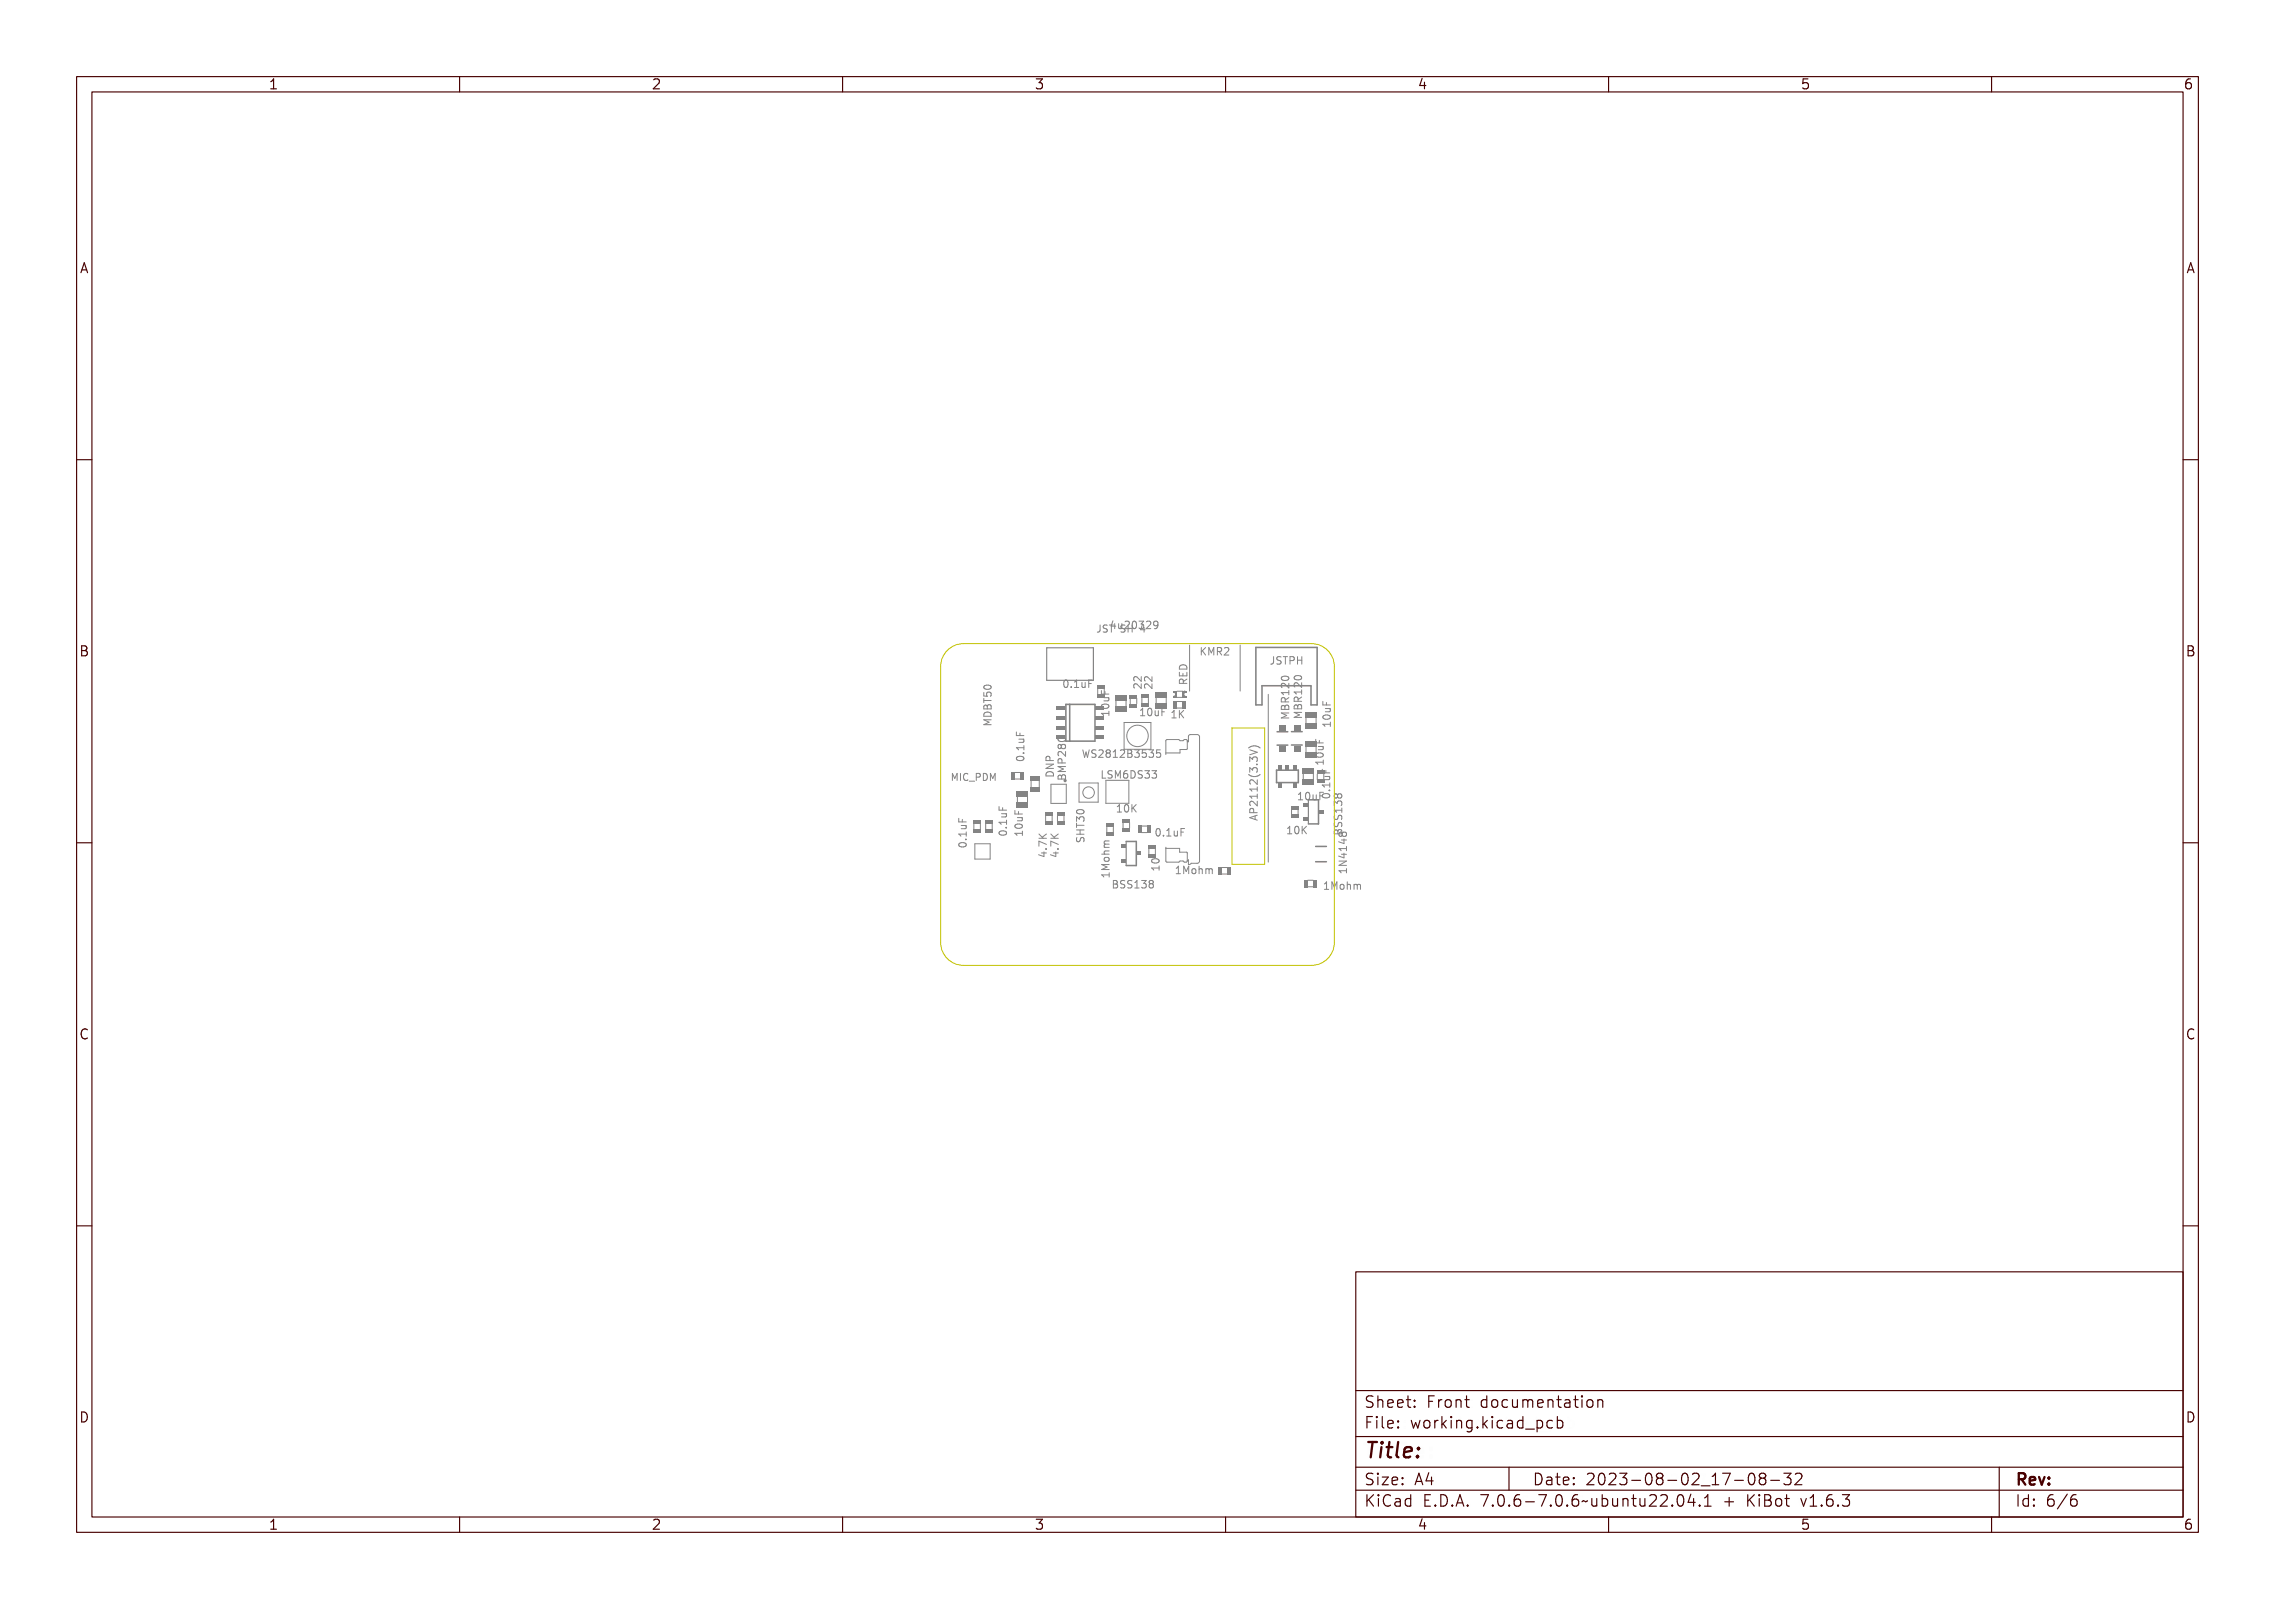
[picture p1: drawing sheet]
<svg xmlns="http://www.w3.org/2000/svg" width="297mm" height="210mm" viewBox="0 0 297 210" stroke-linecap="round" stroke-linejoin="round" font-family="sans-serif">
<defs><g id="words">
<text font-size="2.7" fill="#480000" x="178" y="190.3">Title:</text>
<g font-size="2" fill="#480000">
<text x="178" y="183.7">Sheet: Front documentation</text>
<text x="178" y="186.5">File: working.kicad_pcb</text>
<text x="178" y="193.9">Size: A4</text>
<text x="178" y="196.6">KiCad E.D.A. 7.0.6-7.0.6~ubuntu22.04.1 + KiBot v1.6.3</text>
<text x="200" y="193.9">Date: 2023-08-02_17-08-32</text>
<text x="263" y="196.6">Id: 6/6</text>
<text x="263" y="193.9">Rev:</text>
</g>
<g font-size="1.7" fill="#480000">
<text x="35" y="11.7">1</text>
<text x="85" y="11.7">2</text>
<text x="135" y="11.7">3</text>
<text x="185" y="11.7">4</text>
<text x="235" y="11.7">5</text>
<text x="285" y="11.7">6</text>
<text x="10.5" y="35.7">A</text>
<text x="285.5" y="35.7">A</text>
<text x="10.5" y="85.6">B</text>
<text x="285.5" y="85.6">B</text>
<text x="10.5" y="135.7">C</text>
<text x="285.5" y="135.7">C</text>
<text x="10.5" y="185.6">D</text>
<text x="285.5" y="185.6">D</text>
<text x="35" y="199.7">1</text>
<text x="85" y="199.7">2</text>
<text x="135" y="199.7">3</text>
<text x="185" y="199.7">4</text>
<text x="235" y="199.7">5</text>
<text x="285" y="199.7">6</text>
</g>
<g font-size="1.3" fill="#848484">
<text x="145.9" y="82.1">4u20329</text>
<text x="138.8" y="89.8">0.1uF</text>
<text x="155" y="89.5" transform="rotate(-90 155 89.5)">RED</text>
<text x="157.5" y="85.5">KMR2</text>
<text x="165.7" y="86.7">JSTPH</text>
<text x="149" y="90" transform="rotate(-90 149 90)">22</text>
<text x="149.2" y="93.5">10uF 1K</text>
<text x="150.4" y="90" transform="rotate(-90 150.4 90)">22</text>
<text x="168.3" y="94" transform="rotate(-90 168.3 94)">MBR120</text>
<text x="170" y="93.9" transform="rotate(-90 170 93.9)">MBR120</text>
<text x="173.7" y="95" transform="rotate(-90 173.7 95)">10uF</text>
<text x="133.7" y="99.5" transform="rotate(-90 133.7 99.5)">0.1uF</text>
<text x="139.1" y="101.9" transform="rotate(-90 139.1 101.9)">BMP280</text>
<text x="143.1" y="98.9">WS2812B3535</text>
<text x="143.6" y="101.6">LSM6DS33</text>
<text x="172.8" y="99.5" transform="rotate(-90 172.8 99.5)">10uF</text>
<text x="146.2" y="106">10K</text>
<text x="164.2" y="106.5" transform="rotate(-90 164.2 106.5)">AP2112(3.3V)</text>
<text x="169.3" y="104.4">10uF</text>
<text x="126.2" y="110.6" transform="rotate(-90 126.2 110.6)">0.1uF</text>
<text x="131.4" y="109.2" transform="rotate(-90 131.4 109.2)">0.1uF</text>
<text x="133.5" y="108.8" transform="rotate(-90 133.5 108.8)">10uF</text>
<text x="136.7" y="111.8" transform="rotate(-90 136.7 111.8)">4.7K</text>
<text x="138.2" y="111.8" transform="rotate(-90 138.2 111.8)">4.7K</text>
<text x="141.6" y="109.4" transform="rotate(-90 141.6 109.4)">SHT30</text>
<text x="144.8" y="113.4" transform="rotate(-90 144.8 113.4)">1Mohm</text>
<text x="150.7" y="109.2">0.1uF</text>
<text x="167.9" y="108.9">10K</text>
<text x="175.2" y="108.1" transform="rotate(-90 175.2 108.1)">BSS138</text>
<text x="145.1" y="115.9">BSS138</text>
<text x="154.6" y="114.1">1Mohm</text>
<text x="172.7" y="116.1">1Mohm</text>
<text x="175.8" y="114.1" transform="rotate(-90 175.8 114.1)">1N4148</text>
</g>
<g font-size="1.2" fill="#848484">
<text x="143.1" y="82.6">JST SH 4</text>
<text x="124.1" y="101.9">MIC_PDM</text>
</g>
</g></defs>
<g fill="none" stroke="#848484" stroke-width=".13">
<path d="M128.4 90.4v.4l.5 .1-.1-.2v-.3l.2-.1 .3 .1 .1 .1-.1 .4M128.4 91.2v.5M128.4 91.4h1M128.5 94.1h.9v.2h-.8l.5 .1v.1l-.5 .2h.8v.1h-.9v-.2l.5-.1-.5-.2zM128.5 91.8h.1v.3h.8v.1h-.8v.3h-.1zM128.5 91.2h.1v.3h.2a.34 .34 0 0 1 .5-.4 .34 .34 0 0 1 .1 .6h-.1a.25 .25 0 0 0 .1-.4 .25 .25 0 0 0-.4 0 .25 .25 0 0 0 0 .3h-.5zM128.5 89.5a.52 .52 0 0 1 .9 .2 .54 .54 0 0 1-1-.1zM128.5 92.1l.2-.1 .2 .2 .2-.2h.2l.1 .5h-1zM128.6 92.7l.2-.1 .1 .2a.26 .26 0 0 1 .4-.2 .26 .26 0 0 1 .1 .3v.3h-.9zM128.6 93a.5 .5 0 0 1 .5 0 .5 .5 0 0 1 .3 .5h-1v-.2zM128.6 90.4l.2-.1a.42 .42 0 0 1 .4 0 .42 .42 0 0 1 .2 .4 .59 .59 0 0 1-.9-.1zM128.6 90.5h.5l.3 .1a.5 .5 0 0 1-.8 0z"/>
<path d="M128.6 93.5a.5 .5 0 0 1 .6-.1 .5 .5 0 0 1 .2 .6h-.9zM128.6 92.8h.3v.3h-.3zM128.7 93.6l.4-.1 .2 .2v.2h-.7zM128.9 92.2v.3M129 92.8h.3v.3h-.3zM129.4 93.9h-1l.7 .4-.7 .3h1M132.8 97.4h.8v-.2h.1v.5h-.1v-.2h-.7v.3h-.1zM132.8 95.6h.1v.5h.2v-.4h.1v.4h.5v.1h-.9zM132.9 98.9l.1-.1a.53 .53 0 0 1 .7 .3 .55 .55 0 0 1-.5 .3 .55 .55 0 0 1-.5-.3zM132.9 99l.5-.1 .2 .2a.52 .52 0 0 1-.8 0zM133 96.5h.7v.1h-.1a.23 .23 0 0 1 .1 .3 .23 .23 0 0 1-.3 .1h-.4v-.1h.5l.1-.2-.1-.1h-.5zM133.5 98.2h.2v.2h-.2z"/>
<path d="M136.6 99.7h.9l-.9 .6h.9M136.7 99.3l.2-.1a.32 .32 0 0 1 .3 .5h.4v.1h-1zM136.8 99.4h.2l.1 .3h-.4zM137.1 99.3l-.1-.5-.1-.1-.3 .1v.1v.4h.9M138.2 96.4a.58 .58 0 0 1 .9 .2 .56 .56 0 0 1-1-.1zM138.2 98.2l.3-.1 .1 .2a.27 .27 0 0 1 .5-.1 .27 .27 0 0 1 0 .4 .27 .27 0 0 1-.5-.1 .27 .27 0 0 1-.4 .1 .27 .27 0 0 1 0-.4zM138.3 99a.59 .59 0 0 1 .7 .3v-.4h.1v.6l-.3-.2a.27 .27 0 0 0-.2-.2 .27 .27 0 0 0-.3 .2l.1 .2h-.2v-.1zM138.3 99.7l.2-.1a.33 .33 0 0 1 .3 .5h.3v.1h-.9zM138.3 97.4l.2-.1a.53 .53 0 0 1 .7 .3 .55 .55 0 0 1-.5 .3 .55 .55 0 0 1-.5-.3zM138.3 97.5h.5l.3 .1a.52 .52 0 0 1-.8 0zM138.3 99.8h.3l.1 .3h-.4zM139 88.9a.28 .28 0 0 1 .3-.1 .28 .28 0 0 1 .2 .3 .53 .53 0 0 1-.3 .7 .56 .56 0 0 1-.2-.9z"/>
<path d="M139.2 88.9a.51 .51 0 0 1 0 .8l-.1-.2zM139.9 89.6h.2v.2h-.2zM140.6 88.9l.3-.1v.9h.2v.1h-.5v-.1h.2v-.8l-.2 .1zM141.3 89.1h.1v.5l.2 .1 .1-.1v-.5h.2v.7h-.2v-.1a.23 .23 0 0 1-.2 .1 .23 .23 0 0 1-.2-.3zM141.4 97.9l.2 .9 .2-.7 .2 .7 .2-.9M142.1 88.8h.6v.1h-.4v.3h.3v.1h-.3v.5h-.2zM142.5 98.8h.2M142.7 97.9l-.2 .2 .1 .1 .1 .1M143.1 97.9h.1l.1 .8 .1-.5h.2l.1 .5 .1-.8h.1l-.2 1h-.1l-.1-.6-.1 .6h-.2zM143.3 81.7h.4v.6a.34 .34 0 0 1-.6 .3v-.2a.21 .21 0 0 0 .3 .1 .21 .21 0 0 0 .1-.2v-.5h-.2zM143.8 90.1v.5h1M143.8 92a.58 .58 0 0 1 1 .2 .56 .56 0 0 1-1-.1z"/>
<path d="M143.9 92.6h.8v-.2h.1v.5h-.1v-.2h-.7v.2h-.1zM143.9 90h.1v.5h.2v-.4h.1v.4h.5v.1h-.9zM144 91.7l.1-.1a.53 .53 0 0 1 .7 .3 .55 .55 0 0 1-.5 .3 .55 .55 0 0 1-.5-.3zM144 91.8h.5l.2 .1a.52 .52 0 0 1-.8 0zM144 81.8l.3-.1 .1 .1v.1a.2 .2 0 0 0-.2-.1 .2 .2 0 0 0-.1 .3 .3 .3 0 0 1 .4 .2 .3 .3 0 0 1-.2 .3 .3 .3 0 0 1-.4-.1 .21 .21 0 0 0 .3 .1 .21 .21 0 0 0 .1-.3 .29 .29 0 0 1-.3-.2 .29 .29 0 0 1 0-.3zM144.1 98l.3-.1 .1 .1v.1a.2 .2 0 0 0-.3-.1 .2 .2 0 0 0 0 .3 .33 .33 0 0 1 .4 .4 .33 .33 0 0 1-.5 .2l-.1-.2a.22 .22 0 0 0 .3 .1 .22 .22 0 0 0 .1-.3 .31 .31 0 0 1-.4-.1 .31 .31 0 0 1 .1-.4zM144.1 90.9h.7v.1h-.1a.23 .23 0 0 1 .1 .3 .23 .23 0 0 1-.3 .1h-.4v-.1h.5l.1-.1-.1-.2h-.5zM144.1 91.1h.7M144.3 90.3v.3M144.6 81.7h.7v.1h-.3v.8h-.1v-.8h-.3zM144.7 91.1l.1 .1-.1 .2-.6 .1M144.8 92.8v.6"/>
<path d="M144.8 93.1h-1l.3 .3M144.8 98a.34 .34 0 0 1 .5 .1 .34 .34 0 0 1-.2 .5l-.2 .2h.5v.1h-.6l.2-.3a.27 .27 0 0 0 .2-.3 .27 .27 0 0 0-.2-.3l-.2 .1zM145.3 81l-.2 .7M145.6 98a.27 .27 0 0 1 .5 0 .27 .27 0 0 1-.1 .4 .27 .27 0 0 1 .1 .4 .27 .27 0 0 1-.5 0 .27 .27 0 0 1 .1-.4l-.1-.2zM146.2 81.8l.3-.1 .2 .1v.1a.2 .2 0 0 0-.3-.1 .2 .2 0 0 0 0 .3 .3 .3 0 0 1 .3 .2 .3 .3 0 0 1-.2 .3 .3 .3 0 0 1-.3-.1 .21 .21 0 0 0 .3 .1 .21 .21 0 0 0 0-.3 .29 .29 0 0 1-.3-.2 .29 .29 0 0 1 0-.3zM146.3 81.1h.2v.7h.1v.1h-.1v.2h-.1v-.2h-.5zM146.4 81.3v.5h-.3zM146.4 98l.3-.1v.9h.2v.1h-.5v-.1h.2v-.8l-.2 .1zM146.8 81.4h.1v.5l.1 .1 .2-.1v-.5h.1v.7h-.1v-.1a.23 .23 0 0 1-.3 .1 .23 .23 0 0 1-.1-.3zM146.9 81.7h.1v.4h.4v-.4h.1v.9h-.1v-.4h-.4v.4h-.1zM147.1 98a.34 .34 0 0 1 .6 .1 .34 .34 0 0 1-.2 .5l-.2 .2h.4v.1h-.6l.2-.3a.27 .27 0 0 0 .3-.3 .27 .27 0 0 0-.3-.3l-.2 .1zM147.6 81.2a.34 .34 0 0 1 .5 .1 .34 .34 0 0 1-.2 .5l-.2 .2h.4v.1h-.5l.2-.3a.27 .27 0 0 0 .2-.3 .27 .27 0 0 0-.2-.3l-.2 .1z"/>
<path d="M147.9 97.9h.3a.23 .23 0 0 1 .3 .2 .23 .23 0 0 1-.2 .3 .26 .26 0 0 1 .2 .3 .26 .26 0 0 1-.3 .2h-.3zM148.1 98.4h.1a.18 .18 0 0 1 .2 .2 .18 .18 0 0 1-.2 .2h-.1zM148.1 98h.1a.15 .15 0 0 1 .2 .2 .15 .15 0 0 1-.2 .1h-.1zM148.4 81.2a.28 .28 0 0 1 .3-.1 .28 .28 0 0 1 .2 .3 .53 .53 0 0 1-.3 .7 .56 .56 0 0 1-.2-.9zM148.6 81.3v-.1a.51 .51 0 0 1 0 .8l-.1-.2zM148.7 98a.29 .29 0 0 1 .5-.1 .29 .29 0 0 1-.1 .5 .31 .31 0 0 1 .1 .4 .31 .31 0 0 1-.4 .1l-.1-.2a.23 .23 0 0 0 .3 .1 .23 .23 0 0 0 0-.4h-.1v-.1h.1a.17 .17 0 0 0 .1-.2 .17 .17 0 0 0-.3-.1l-.1 .1zM148.7 81.7h.2v.6h.1v.1h-.1v.2h-.1v-.2h-.4zM148.8 81.8v.5h-.3zM149.1 81.2a.29 .29 0 0 1 .5 0 .29 .29 0 0 1-.1 .4 .31 .31 0 0 1 .1 .4 .31 .31 0 0 1-.4 .1l-.1-.2a.23 .23 0 0 0 .4 .1 .23 .23 0 0 0 0-.4h-.2v-.1h.1a.17 .17 0 0 0 .1-.2 .17 .17 0 0 0-.2-.1l-.2 .1zM149.3 92.6l.4-.1v.8h.2v.2h-.6v-.2h.3v-.7l-.3 .1zM149.5 97.9h.5v.1h-.4v.3a.35 .35 0 0 1 .5 .4 .35 .35 0 0 1-.6 .2v-.2a.25 .25 0 0 0 .3 .1 .25 .25 0 0 0 .1-.4 .25 .25 0 0 0-.4 0zM149.9 81.2a.34 .34 0 0 1 .5 .1 .34 .34 0 0 1-.1 .5l-.3 .2h.5v.1h-.6l.2-.3a.27 .27 0 0 0 .2-.3 .27 .27 0 0 0-.2-.3l-.2 .1z"/>
<path d="M150.1 92.6a.28 .28 0 0 1 .3-.1 .28 .28 0 0 1 .2 .3 .53 .53 0 0 1-.2 .7 .56 .56 0 0 1-.3-.9zM150.3 92.6h.1a.51 .51 0 0 1 0 .8l-.2-.2zM150.3 98a.29 .29 0 0 1 .4-.1 .29 .29 0 0 1 0 .5 .31 .31 0 0 1 .1 .4 .31 .31 0 0 1-.5 .1v-.2a.23 .23 0 0 0 .3 .1 .23 .23 0 0 0 0-.4h-.2v-.1h.1a.17 .17 0 0 0 .2-.2 .17 .17 0 0 0-.3-.1l-.1 .1zM150.8 81.2a.31 .31 0 0 1 .3-.1 .31 .31 0 0 1 .2 .3 .46 .46 0 0 1 0 .5 .46 .46 0 0 1-.5 .2l-.1-.1a.28 .28 0 0 0 .4-.1 .28 .28 0 0 0 .1-.3 .3 .3 0 0 1-.5 .1 .3 .3 0 0 1 .1-.5zM150.9 92.7h.1v.6l.1 .1 .2-.2v-.5h.1v.8h-.1v-.1a.23 .23 0 0 1-.3 .1 .23 .23 0 0 1-.1-.3zM151.1 97.9h.5v.1h-.4v.3a.35 .35 0 0 1 .4 .4 .35 .35 0 0 1-.6 .2v-.2a.25 .25 0 0 0 .4 .1 .25 .25 0 0 0 0-.4 .25 .25 0 0 0-.3 0zM151.7 92.5h.5v.1h-.4v.3h.4v.1h-.4v.5h-.1zM154 88h.1v.4h.3v-.4h.1v.4h.4v-.4h.1v.5h-1zM154.1 88.9l.3-.1 .1 .2 .5-.3v.1l-.3 .2-.1 .1v.1h.4v.2h-1zM154.1 87.3a.51 .51 0 0 1 .7-.1 .51 .51 0 0 1 .2 .6h-1zM154.2 89h.2l.1 .2h-.4zM154.2 87.4l.5-.1 .2 .2v.2h-.8z"/>
<path d="M156.8 84.5v1M157 84.9l.4 .6M157.4 84.5l-.6 .6M157.6 84.6h.1v.4l.4-.4h.2l-.4 .4 .4 .5h-.2l-.3-.4-.1 .1v.3h-.1zM158.3 84.6h.2l.2 .5 .1-.5h.2v.9h-.1v-.8l-.2 .5h-.1l-.2-.5v.8h-.1zM159.2 84.6a.47 .47 0 0 1 .5 .1v.2l-.2 .2 .4 .4h-.2l-.1-.3-.2-.1h-.1v.4h-.1zM159.3 84.7h.1a.17 .17 0 0 1 .2 .2 .17 .17 0 0 1-.2 .1h-.1zM160 84.6a.34 .34 0 0 1 .5 .1 .34 .34 0 0 1-.2 .5l-.2 .2h.4v.1h-.6l.3-.3a.27 .27 0 0 0 .2-.3 .27 .27 0 0 0-.3-.2l-.1 .1zM163.2 97.6a1 1 0 0 1 1.1 0v.1a1.08 1.08 0 0 0-1.1 0zM163.2 97.9l1 .3v.1l-1 .3v-.1l.9-.2-.9-.3zM163.3 98.9l.2-.1 .2 .2a.31 .31 0 0 1 .4-.2 .31 .31 0 0 1 .1 .5l-.2 .1a.23 .23 0 0 0 .1-.4 .23 .23 0 0 0-.4 0v.2h-.1v-.1a.17 .17 0 0 0-.2-.2 .17 .17 0 0 0-.1 .3l.1 .1h-.2zM164 99.8h.2v.1h-.2z"/>
<path d="M166 85.8h.3v.6a.35 .35 0 0 1-.5 .3v-.2a.22 .22 0 0 0 .3 .1 .22 .22 0 0 0 .1-.2v-.5h-.2zM166.7 85.8h.3h.2v.1a.2 .2 0 0 0-.3-.1 .2 .2 0 0 0-.1 .3 .33 .33 0 0 1 .4 .4 .33 .33 0 0 1-.5 .2l-.1-.2a.22 .22 0 0 0 .3 .2 .22 .22 0 0 0 .1-.4 .31 .31 0 0 1-.3-.1 .31 .31 0 0 1 0-.4zM167.3 88.4a.58 .58 0 0 1 1 .2 .56 .56 0 0 1-1-.1zM167.3 85.8h.8v.1h-.3v.8h-.2v-.8h-.3zM167.3 93.2h1v.2h-.9l.6 .1v.1l-.6 .2h.9v.1h-1v-.2l.5-.1-.5-.2zM167.3 91.1h.9v-.2h.1v.5h-.1v-.2h-.7v.3h-.1zM167.4 90.2a.59 .59 0 0 1 .8 .4v-.5h.1v.6l-.3-.2a.27 .27 0 0 0-.3-.2 .27 .27 0 0 0-.3 .2l.1 .2h-.1l-.1-.1zM167.4 92.6l.3-.1 .1 .2a.26 .26 0 0 1 .3-.2 .26 .26 0 0 1 .2 .3v.3h-1zM167.4 91.8l.3-.1 .1 .2 .5-.3v.1l-.3 .2-.1 .2v.1h.4v.1h-1zM167.4 89.4h.2a.53 .53 0 0 1 .7 .3 .55 .55 0 0 1-.5 .3 .55 .55 0 0 1-.5-.3zM167.5 89.6l.5-.1 .2 .2a.52 .52 0 0 1-.8 0zM167.5 92.7h.2v.2h-.3z"/>
<path d="M167.5 91.9h.2l.1 .3h-.4zM167.9 92.6h.2l.1 .3h-.4zM168.2 85.8a.48 .48 0 0 1 .6 .1v.2a.32 .32 0 0 1-.5 .2v.4h-.1zM168.3 85.9h.2a.18 .18 0 0 1 .2 .2 .18 .18 0 0 1-.2 .1h-.2zM169 85.8h.1v.4h.3v-.4h.2v.9h-.2v-.4h-.3v.4h-.1zM169 93.2h1v.1h-.9l.5 .2v.1l-.5 .1h.9v.1h-1v-.1l.5-.2-.5-.2zM169 91h.9v-.2h.1v.6h-.1v-.2h-.8l.1 .2h-.1zM169 88.3a.53 .53 0 0 1 .9 .2 .56 .56 0 0 1-.9-.1zM169.1 90.2a.59 .59 0 0 1 .8 .3v-.4h.1v.6l-.4-.3a.27 .27 0 0 0-.2-.2 .27 .27 0 0 0-.3 .3l.1 .1h-.1l-.1-.1zM169.1 92.5l.2-.1 .2 .2a.26 .26 0 0 1 .3-.2 .26 .26 0 0 1 .2 .3v.3h-1zM169.1 91.7h.3l.1 .1 .5-.3v.2l-.4 .1v.2v.1h.4v.1h-1zM169.1 89.3h.2a.53 .53 0 0 1 .7 .3 .55 .55 0 0 1-.5 .3 .55 .55 0 0 1-.5-.3z"/>
<path d="M169.1 89.5l.6-.1 .2 .2a.52 .52 0 0 1-.8 0zM169.2 92.6h.2v.3h-.3zM169.2 91.8h.2l.1 .3h-.4zM169.6 92.6h.2l.1 .3h-.4zM171.8 99h.9v-.2h.1v.5h-.1v-.2h-.7v.2h-.1zM171.8 96.4h.1v.4h.3v-.3h.1v.3h.5v.2h-1zM171.9 98.1l.2-.1a.53 .53 0 0 1 .7 .3 .55 .55 0 0 1-.5 .3 .55 .55 0 0 1-.5-.3zM171.9 98.2l.6-.1 .2 .2a.52 .52 0 0 1-.8 0zM172.1 97.2h.7v.2h-.1a.23 .23 0 0 1 .1 .2 .23 .23 0 0 1-.3 .2h-.4v-.1h.5l.1-.2-.1-.1h-.5zM172.8 94.5h.8v-.2h.1v.6h-.1v-.3h-.7v.3h-.1zM172.8 92h.1v.4h.3v-.4h.1v.4h.4v.1h-.9zM172.9 93.6h.1a.53 .53 0 0 1 .7 .2 .55 .55 0 0 1-.5 .4 .55 .55 0 0 1-.5-.4z"/>
<path d="M172.9 93.8l.5-.1 .2 .1a.52 .52 0 0 1-.7 0zM173 92.8h.7v.1h-.1a.23 .23 0 0 1 .1 .3 .23 .23 0 0 1-.3 .1h-.4v-.1h.5l.1-.1-.1-.2h-.5zM124.1 101h.2l.1 .5 .2-.5h.1v.9h-.1v-.8l-.1 .5h-.1l-.2-.5v.8h-.1zM124.9 101h.5v.1h-.2v.7h.2v.1h-.5v-.1h.2v-.7h-.2zM125.2 108.5h.9v-.2h.1v.5h-.1v-.2h-.8l.1 .2h-.1zM125.2 106.7h.1v.5h.3v-.4h.1v.4h.5v.1h-1zM125.3 110l.2-.1a.53 .53 0 0 1 .7 .3 .55 .55 0 0 1-.5 .3 .55 .55 0 0 1-.5-.3zM125.3 110.1l.6-.1 .2 .2a.52 .52 0 0 1-.8 0zM125.5 107.5h.7v.2h-.1a.23 .23 0 0 1 .1 .3 .23 .23 0 0 1-.3 .1h-.4v-.1h.5l.1-.2-.1-.1h-.5zM125.7 101.1l.3-.1h.2v.2l-.2-.1a.34 .34 0 0 0-.3 .4 .34 .34 0 0 0 .5 .3v.1a.42 .42 0 0 1-.5-.1 .42 .42 0 0 1-.1-.5zM126 109.3h.2v.2h-.2zM126.3 102.2h.7z"/>
<path d="M127.1 101h.3a.29 .29 0 0 1 .3 .4 .29 .29 0 0 1-.4 .2v.3h-.2zM127.3 101.1h.1a.17 .17 0 0 1 .2 .2 .17 .17 0 0 1-.2 .2h-.1zM127.8 101a.46 .46 0 0 1 .6 .5 .46 .46 0 0 1-.6 .4zM128 101.1a.35 .35 0 0 1 .3 .4 .35 .35 0 0 1-.3 .3zM128.5 101h.2l.2 .5 .1-.5h.2v.9h-.1v-.8l-.2 .5h-.1l-.1-.5v.8h-.2zM129.6 101.6l.3-.7v1M130.5 107.1h.8v-.2h.1v.6h-.1v-.2h-.7l.1 .2h-.2zM130.5 105.4h.1v.4h.3v-.4h.1v.4h.4v.1h-.9zM130.6 108.6l.2-.1a.53 .53 0 0 1 .7 .3 .55 .55 0 0 1-.5 .3 .55 .55 0 0 1-.5-.3zM130.6 108.7h.5l.3 .1a.52 .52 0 0 1-.8 0zM130.7 106.2h.7v.1h-.1a.23 .23 0 0 1 .1 .3 .23 .23 0 0 1-.2 .1h-.5v-.1h.6l.1-.1-.2-.2h-.5zM131.2 108h.2v.1h-.2z"/>
<path d="M132.6 108.3h.8v-.2h.1v.5h-.1v-.2h-.7v.2h-.1zM132.6 105.7h.1v.4h.2v-.4h.2v.4h.4v.2h-.9zM132.7 107.3h.1a.53 .53 0 0 1 .7 .3 .55 .55 0 0 1-.5 .3 .55 .55 0 0 1-.5-.3zM132.7 107.5l.5-.1 .2 .2a.52 .52 0 0 1-.8 0zM132.8 106.5h.7v.1h-.1a.23 .23 0 0 1 .1 .3 .23 .23 0 0 1-.3 .2h-.4v-.2h.5l.1-.1-.1-.2h-.5zM135.7 111.2h.6v-.1h.1v.1h.3v.1h-.3v.4h-.1l-.6-.4zM135.7 109.5l1 .4v.1l-.9-.3v.4h-.1zM135.7 108.7l.4 .3 .6-.4v.2l-.5 .3 .1 .1h.4v.1h-1v-.1h.4l-.4-.4zM135.8 111.3h.5v.3zM136.5 110.5h.2v.2h-.2zM136.6 100.9a.53 .53 0 0 1 .6-.2 .53 .53 0 0 1 .3 .6h-.9zM136.6 100h1v.2l-.8 .3h.8v.2h-1v-.2l.8-.3h-.8z"/>
<path d="M136.7 100.9a.51 .51 0 0 1 .6 0 .51 .51 0 0 1 .3 .5h-1zM136.8 101h.5l.1 .1 .1 .2h-.8zM137.2 111.2h.7v-.1h.1v.1h.2v.1h-.2v.4h-.1l-.7-.4zM137.2 109.5l1 .4v.1l-.8-.3v.4h-.2zM137.2 108.7l.4 .3 .6-.4v.2l-.5 .3 .1 .1h.4v.1h-1v-.1h.5l-.5-.4zM137.4 111.3h.5v.3zM138 110.5h.2v.2h-.2zM138.2 100.4h.9v.1h-.8l.5 .2v.1l-.5 .2h.8v.1h-.9v-.2l.5-.1-.5-.2zM138.3 101.3h.2l.1 .1a.26 .26 0 0 1 .4-.2 .26 .26 0 0 1 .1 .4v.2h-.9zM138.3 101.4h.3v.3h-.3zM138.7 101.4h.3v.3h-.3zM140.5 109.7l.2 .2 .3-.2"/>
<path d="M140.6 107.9h1v.1h-.5v.4h.5v.1h-1v-.1h.4v-.4h-.4zM140.6 107.1h.1v.3h.9v.1h-.9v.3h-.1zM140.6 108.7h.2a.2 .2 0 0 0-.1 .3 .2 .2 0 0 0 .3 .1 .33 .33 0 0 1 .4-.4 .33 .33 0 0 1 .1 .5l-.1 .1a.22 .22 0 0 0 .1-.3 .22 .22 0 0 0-.3-.1 .32 .32 0 0 1-.4 .4 .32 .32 0 0 1-.2-.6zM140.7 106.4h.2l.2 .1a.31 .31 0 0 1 .4-.1 .31 .31 0 0 1 0 .5h-.1a.23 .23 0 0 0 .1-.3 .23 .23 0 0 0-.4 0v.2h-.1v-.1a.17 .17 0 0 0-.2-.2 .17 .17 0 0 0-.1 .3v.1h-.1zM140.7 105.6h.2a.53 .53 0 0 1 .7 .3 .55 .55 0 0 1-.5 .3 .55 .55 0 0 1-.5-.3zM140.7 105.8l.6-.1 .2 .2a.52 .52 0 0 1-.8 0zM141.5 109.7v.2M143.8 100.7h.1v.8h.5v.1h-.6zM143.9 112.9h.8v-.2h.1v.6h-.1v-.2h-.7l.1 .2h-.2zM143.9 111.9h.9v.1h-.8l.5 .2v.1l-.5 .2h.8v.1h-.9v-.2l.5-.1-.5-.2zM144.1 109.6h.7v.1h-.6l.1 .1h.5v.1l-.6 .1 .6 .1v.1h-.7v-.3h.1zM144.2 110.5l.6-.1v.1h-.5l-.1 .2 .1 .1h.5v.1h-1v-.1h.4l-.1-.1z"/>
<path d="M144.2 111.2a.35 .35 0 0 1 .5 0 .35 .35 0 0 1-.1 .6h-.1a.31 .31 0 0 1-.4-.2 .31 .31 0 0 1 .1-.4zM144.3 111.3h.3l.1 .1a.26 .26 0 0 1-.2 .2 .26 .26 0 0 1-.3-.2zM144.6 100.7h.3h.2v.1a.2 .2 0 0 0-.3-.1 .2 .2 0 0 0-.1 .3 .32 .32 0 0 1 .4 .4 .32 .32 0 0 1-.5 .2l-.1-.2a.22 .22 0 0 0 .3 .1 .22 .22 0 0 0 .1-.3 .3 .3 0 0 1-.3-.1 .3 .3 0 0 1 0-.4zM144.8 113.9v.6M144.8 114.2h-1l.3 .3M145.2 115h.3a.23 .23 0 0 1 .3 .1 .23 .23 0 0 1-.2 .3 .26 .26 0 0 1 .2 .4 .26 .26 0 0 1-.3 .1h-.3zM145.3 100.7h.1l.2 .4 .1-.4h.2v.9h-.1v-.8l-.2 .5h-.1l-.1-.5v.8h-.1zM145.3 115.5h.2a.18 .18 0 0 1 .2 .2 .18 .18 0 0 1-.2 .1h-.2zM145.3 115.1h.2a.15 .15 0 0 1 .2 .1 .15 .15 0 0 1-.2 .2h-.2zM145.9 106h.5M146 105.2l-.1 .1M146 115h.4h.1v.2a.2 .2 0 0 0-.3-.1 .2 .2 0 0 0 0 .3 .33 .33 0 0 1 .4 .3 .33 .33 0 0 1-.6 .2v-.1a.22 .22 0 0 0 .3 .1 .22 .22 0 0 0 .1-.4 .31 .31 0 0 1-.4-.1 .31 .31 0 0 1 0-.4z"/>
<path d="M146.2 100.8l.2-.2 .2 .1v.1a.28 .28 0 0 0-.3 0 .28 .28 0 0 0-.1 .3 .31 .31 0 0 1 .5 .1 .31 .31 0 0 1-.2 .4 .31 .31 0 0 1-.4-.2zM146.3 105.1h.4v.8h.2v.1h-.5v-.1h.2v-.7h-.3zM146.8 115h.4h.1v.2a.2 .2 0 0 0-.3-.1 .2 .2 0 0 0 0 .3 .33 .33 0 0 1 .4 .3 .33 .33 0 0 1-.6 .2v-.1a.22 .22 0 0 0 .3 .1 .22 .22 0 0 0 .1-.4 .31 .31 0 0 1-.4-.1 .31 .31 0 0 1 0-.4zM146.8 100.7a.49 .49 0 0 1 .7 .4 .49 .49 0 0 1-.7 .5zM147 100.8a.37 .37 0 0 1 .3 .3 .37 .37 0 0 1-.3 .4zM147.1 105.2a.28 .28 0 0 1 .3-.1 .28 .28 0 0 1 .3 .2 .53 .53 0 0 1-.3 .7 .57 .57 0 0 1-.3-.8zM147.3 105.2h.1a.51 .51 0 0 1 0 .7l-.2-.2zM147.6 115h.3v.8h.2v.1h-.5v-.1h.2v-.7l-.2 .1zM147.7 100.7h.4h.1v.1a.2 .2 0 0 0-.3-.1 .2 .2 0 0 0-.1 .3 .32 .32 0 0 1 .4 .4 .32 .32 0 0 1-.5 .2l-.1-.2a.22 .22 0 0 0 .4 .1 .22 .22 0 0 0 0-.3 .3 .3 0 0 1-.3-.1 .3 .3 0 0 1 0-.4zM147.8 105.1h.2v.4l.4-.4h.1l-.3 .4 .3 .5h-.1l-.3-.5-.1 .2v.3h-.2zM148.3 115a.29 .29 0 0 1 .5 0 .29 .29 0 0 1-.1 .4 .31 .31 0 0 1 .2 .5 .31 .31 0 0 1-.5 0l-.1-.1a.23 .23 0 0 0 .4 0 .23 .23 0 0 0 0-.3h-.2v-.1h.1a.18 .18 0 0 0 .2-.3 .17 .17 0 0 0-.3 0h-.2zM148.4 100.7a.3 .3 0 0 1 .4 0 .3 .3 0 0 1 .1 .4h-.1a.31 .31 0 0 1 .1 .4 .31 .31 0 0 1-.4 .1l-.1-.2a.23 .23 0 0 0 .3 .1 .23 .23 0 0 0 .1-.3l-.2-.1v-.1h.1a.17 .17 0 0 0 .1-.2 .17 .17 0 0 0-.2 0h-.2z"/>
<path d="M149.2 115a.27 .27 0 0 1 .4 0 .27 .27 0 0 1-.1 .4 .27 .27 0 0 1 .1 .5 .27 .27 0 0 1-.4 0 .27 .27 0 0 1 .1-.5l-.2-.1zM149.2 100.7a.3 .3 0 0 1 .4 0 .3 .3 0 0 1 .1 .4h-.1a.31 .31 0 0 1 .1 .4 .31 .31 0 0 1-.4 .1l-.1-.2a.23 .23 0 0 0 .3 .1 .23 .23 0 0 0 0-.3l-.2-.1v-.1h.1a.17 .17 0 0 0 .2-.2 .17 .17 0 0 0-.3 0h-.1zM150.1 115.3h.1M150.1 115l.3-.1 .1 .1 .1 .2-.2 .1M150.2 115.3h.2M150.2 115.3l-.1 .1M150.4 100.6h.6l-.3 .4 .2 .1v.4l-.1 .1-.4-.1M150.4 115.3l.2 .2-.1 .3-.1 .1h-.3M150.4 112.2a.58 .58 0 0 1 .9 .2 .56 .56 0 0 1-1-.1zM150.4 113.3h.9v-.2h.1v.5h-.1v-.2h-.8l.1 .2h-.1zM150.5 112.4l.2-.1a.53 .53 0 0 1 .7 .3 .55 .55 0 0 1-.5 .3 .55 .55 0 0 1-.5-.3zM150.5 112.5l.6-.1 .2 .2a.52 .52 0 0 1-.8 0z"/>
<path d="M150.9 108.3a.28 .28 0 0 1 .3-.1 .28 .28 0 0 1 .2 .3 .53 .53 0 0 1-.3 .7 .56 .56 0 0 1-.2-.9zM151 108.3h.1a.51 .51 0 0 1 0 .8l-.2-.2zM151.3 113v.6M151.3 113.3h-1l.3 .3M151.8 109h.2v.2h-.2zM152.4 108.3l.4-.1v.8h.2v.2h-.6v-.2h.2v-.7l-.2 .1zM153.2 108.4h.1v.6l.1 .1 .2-.2v-.5h.1v.8h-.1v-.1a.23 .23 0 0 1-.3 .1 .23 .23 0 0 1-.1-.3zM153.6 114h.5M153.6 113.3l.2-.2v.9M154 108.2h.6v.1h-.5v.3h.4v.1h-.4v.5h-.1zM154.8 113.2l.3-.1v.9h.2v.1h-.5v-.1h.2v-.8l-.2 .1zM155.4 113.1h.2l.2 .5 .1-.5h.2v1h-.1v-.9l-.2 .5h-.1l-.1-.5v.9h-.2z"/>
<path d="M156.3 113.4a.34 .34 0 0 1 .6 .3 .34 .34 0 0 1-.6 .3v-.3zM156.4 113.5h.1a.26 .26 0 0 1 .2 .2 .26 .26 0 0 1-.2 .3l-.1-.2zM157.1 113.1h.1v.4a.23 .23 0 0 1 .3-.1 .23 .23 0 0 1 .1 .2v.5h-.1v-.6l-.1-.1-.2 .2v.5h-.1zM157.8 113.4h.6l.1 .7h-.1l-.1-.7-.1 .1v.6h-.1l-.1-.7-.1 .7h-.1zM163.2 106.7l.9 .4M163.2 101.2a1.1 1.1 0 0 0 1.1 0 .72 .72 0 0 1-1.1 0zM163.2 106l1-.2v.1l-.3 .1v.3l.3 .1v.1l-1-.3zM163.2 103.7h.9v-.2h.1v.5h-.1v-.2h-.8l.1 .2h-.1zM163.2 102.9h.9v-.2h.1v.5h-.1v-.2h-.8l.1 .2h-.1zM163.3 100.4h.2l.2 .1a.31 .31 0 0 1 .4-.1 .31 .31 0 0 1 .1 .5h-.2a.23 .23 0 0 0 .1-.3 .23 .23 0 0 0-.4 0v.2h-.1v-.1a.17 .17 0 0 0-.2-.2 .17 .17 0 0 0-.1 .3l.1 .1h-.2zM163.3 104.4a.59 .59 0 0 1 .8 .3v-.4h.1v.5l-.4-.2a.27 .27 0 0 0-.2-.2 .27 .27 0 0 0-.3 .2l.1 .2h-.1l-.1-.1zM163.3 102a.59 .59 0 0 1 .8 .4v-.5h.1v.6l-.4-.2a.27 .27 0 0 0-.2-.2 .27 .27 0 0 0-.3 .2l.1 .2h-.1l-.1-.1z"/>
<path d="M163.3 105.1l.2-.1a.32 .32 0 0 1 .3 .5h.4v.1h-1zM163.3 106.1l.5-.1v.3zM163.4 105.2h.2l.1 .3h-.4zM163.9 106.5v.5M168 108l.4-.1v.9h.2v.1h-.6v-.1h.3v-.8l-.3 .1zM168.8 108a.28 .28 0 0 1 .3-.1 .28 .28 0 0 1 .2 .3 .53 .53 0 0 1-.2 .7 .56 .56 0 0 1-.3-.9zM169 108h.1a.51 .51 0 0 1 0 .8l-.2-.2zM169.5 103.5h.3v.8h.2v.1h-.5v-.1h.2v-.7h-.2zM169.5 107.9h.2v.4l.4-.4h.1l-.3 .4 .3 .6h-.1l-.3-.5-.1 .1v.4h-.2zM170.2 103.6a.28 .28 0 0 1 .4-.1 .28 .28 0 0 1 .2 .2 .53 .53 0 0 1-.3 .7 .56 .56 0 0 1-.3-.8zM170.4 103.6h.1a.51 .51 0 0 1 0 .7l-.2-.2zM171 103.7h.1v.5l.1 .1 .2-.1v-.5h.1v.7h-.1v-.1a.23 .23 0 0 1-.3 .1 .23 .23 0 0 1-.1-.2z"/>
<path d="M171.8 103.5h.6v.1h-.5v.3h.4v.1h-.4v.4h-.1zM172 101v.7M172.6 100.4v.5h1M172.7 102.1h.8v-.2h.1v.5h-.1v-.2h-.7l.1 .2h-.2zM172.7 100.3h.1v.5h.3v-.4h.1v.4h.4v.1h-.9zM172.8 103.5h.2a.53 .53 0 0 1 .7 .3 .55 .55 0 0 1-.5 .3 .55 .55 0 0 1-.5-.3zM172.8 103.7l.5-.1 .3 .2a.52 .52 0 0 1-.8 0zM172.8 103.6h.4l.3 .1 .1 .1-.2 .3h-.6M172.8 101v.7M172.8 115.2h.4v.8h.2v.1h-.5v-.1h.2v-.7h-.3zM172.9 101.1h.7v.2h-.1a.23 .23 0 0 1 .1 .3 .23 .23 0 0 1-.2 .1h-.5v-.1h.6l.1-.2-.2-.1h-.5zM172.9 101.3h.7"/>
<path d="M173.1 100.6v.3M173.4 102.9h.2v.2h-.2zM173.5 101.3l.1 .2v.2l-.7 .1M173.5 103.2h.1M173.5 115.2h.2l.2 .4 .1-.4h.2v.9h-.1v-.8l-.2 .5h-.1l-.2-.5v.8h-.1zM173.6 102.2v.5M173.6 102.5h-1l.3 .2M174.2 108.4v.4h1v-.3M174.3 105.3h.8v-.2h.1v.5h-.1v-.2h-.7v.2h-.1zM174.3 106.7h.1a.2 .2 0 0 0-.1 .3 .2 .2 0 0 0 .3 0 .33 .33 0 0 1 .4-.4 .33 .33 0 0 1 .2 .6h-.2a.22 .22 0 0 0 .1-.3 .22 .22 0 0 0-.3-.1 .32 .32 0 0 1-.4 .4 .32 .32 0 0 1-.1-.5zM174.3 105.9h.1a.2 .2 0 0 0-.1 .3 .2 .2 0 0 0 .3 0 .33 .33 0 0 1 .4-.4 .33 .33 0 0 1 .2 .6h-.2a.22 .22 0 0 0 .1-.3 .22 .22 0 0 0-.3 0 .32 .32 0 0 1-.4 .3 .32 .32 0 0 1-.1-.5zM174.3 103.6l.3-.1 .1 .2a.27 .27 0 0 1 .4-.1 .27 .27 0 0 1 0 .4 .27 .27 0 0 1-.4-.1 .27 .27 0 0 1-.4 .1 .27 .27 0 0 1 0-.4z"/>
<path d="M174.3 104.4l.3-.1 .1 .2a.31 .31 0 0 1 .5-.2 .31 .31 0 0 1 0 .5l-.1 .1a.23 .23 0 0 0 0-.4 .23 .23 0 0 0-.3 0v.2h-.2v-.1a.17 .17 0 0 0-.2-.2 .17 .17 0 0 0 0 .3v.2h-.1zM174.3 107.5l.3-.1 .1 .2a.26 .26 0 0 1 .3-.2 .26 .26 0 0 1 .2 .3v.3h-.9zM174.4 107.6h.2l.1 .3h-.3zM174.4 115.5a.34 .34 0 0 1 .6 .3 .34 .34 0 0 1-.6 .2l-.1-.2zM174.5 115.6l.1-.1a.26 .26 0 0 1 .2 .3 .26 .26 0 0 1-.2 .2l-.1-.1zM174.6 108.4l.1 .1M174.7 108.5v.3M174.7 108.4v.1M174.8 107.6h.3v.3h-.3zM174.9 113.6h.8v-.2h.1v.6h-.1v-.2h-.7v.2h-.1zM174.9 112.7h.9v.1l-.8 .3h.8v.2h-.9v-.2l.8-.3h-.8zM174.9 112h.6v-.2h.1v.2h.2v.1h-.2v.4h-.1l-.6-.4z"/>
<path d="M174.9 111.3h.8v-.2h.1v.5h-.1v-.2h-.7v.2h-.1zM174.9 110.4h.6v-.1h.1v.1h.2v.1h-.2v.4h-.1l-.6-.3zM174.9 109.6l.3-.1 .1 .2a.27 .27 0 0 1 .4-.1 .27 .27 0 0 1 0 .4 .27 .27 0 0 1-.4-.1 .27 .27 0 0 1-.4 .1 .27 .27 0 0 1 0-.4zM175 112.1h.5v.3zM175 110.5h.5v.3zM175.2 115.1h.1v.4a.23 .23 0 0 1 .3-.1 .23 .23 0 0 1 .1 .3v.4h-.1v-.5l-.1-.1-.2 .1v.5h-.1zM175.2 109v.1M175.2 108.8l-.2-.2-.1 .1-.1 .1 .1 .3M175.2 108.8l.2-.2 .3 .1 .1 .1-.1 .3M175.2 108.8v.2M175.2 109l.1 .1M175.9 115.4h.6l.1 .7h-.2v-.6l-.1 .1v.5h-.1l-.1-.6-.1 .6h-.1z"/>
<path d="M176.9 115.4l.3 .2M177.2 115.6l.1-.2 .3 .1v.6M177.2 115.6v.5"/>
<circle cx="129" cy="90.6" r=".08"/>
<circle cx="133.2" cy="99.1" r=".09"/>
<circle cx="138.4" cy="98.4" r=".16"/>
<circle cx="138.7" cy="97.6" r=".09"/>
<circle cx="138.9" cy="98.4" r=".19"/>
<circle cx="139.2" cy="89.3" r=".09"/>
<circle cx="144.3" cy="91.9" r=".09"/>
<circle cx="145.9" cy="98.2" r=".16"/>
<circle cx="145.9" cy="98.6" r=".19"/>
<circle cx="148.6" cy="81.6" r=".09"/>
<circle cx="150.4" cy="93" r=".09"/>
<circle cx="151" cy="81.5" r=".21"/>
<circle cx="167.8" cy="89.6" r=".09"/>
<circle cx="169.5" cy="89.6" r=".09"/>
<circle cx="172.3" cy="98.3" r=".09"/>
<circle cx="173.2" cy="93.8" r=".09"/>
<circle cx="125.7" cy="110.2" r=".09"/>
<circle cx="131" cy="108.8" r=".09"/>
<circle cx="133" cy="107.6" r=".09"/>
<circle cx="141.1" cy="105.8" r=".09"/>
<circle cx="146.4" cy="101.3" r=".21"/>
<circle cx="147.4" cy="105.6" r=".09"/>
<circle cx="149.4" cy="115.2" r=".16"/>
<circle cx="149.4" cy="115.7" r=".19"/>
<circle cx="150.9" cy="112.6" r=".09"/>
<circle cx="151.1" cy="108.7" r=".09"/>
<circle cx="169.1" cy="108.4" r=".09"/>
<circle cx="170.5" cy="104" r=".09"/>
<circle cx="173.2" cy="103.8" r=".09"/>
<circle cx="174.5" cy="103.8" r=".16"/>
<circle cx="174.9" cy="103.8" r=".19"/>
<circle cx="175.1" cy="109.8" r=".16"/>
<circle cx="175.6" cy="109.8" r=".19"/>
</g>
<g fill="#848484">
<path d="M171.9 100.6h1v.5h-1z" fill-rule="evenodd"/>
<path d="M171.9 101.7h1v.5h-1z" fill-rule="evenodd"/>
</g>
<path d="M145.7 91.5v.7M147 91.5v.7" fill="none" stroke="#848484" stroke-width=".13"/>
<g fill="#848484">
<path d="M145.6 90.8h1.5v.7h-1.5z" fill-rule="evenodd"/>
<path d="M145.6 92.2h1.5v.8h-1.5z" fill-rule="evenodd"/>
</g>
<path d="M170.5 93.6v.8M171.8 93.6v.8" fill="none" stroke="#848484" stroke-width=".13"/>
<g fill="#848484">
<path d="M170.4 94.4h1.5v.7h-1.5z" fill-rule="evenodd"/>
<path d="M170.4 92.9h1.5v.8h-1.5z" fill-rule="evenodd"/>
</g>
<path d="M146.6 107.4v.7M147.5 107.4v.7" fill="none" stroke="#848484" stroke-width=".13"/>
<g fill="#848484">
<path d="M146.6 108.1h.9v.5h-.9z" fill-rule="evenodd"/>
<path d="M146.6 106.9h.9v.5h-.9z" fill-rule="evenodd"/>
</g>
<path d="M170.1 101v.8M171.5 101v.8" fill="none" stroke="#848484" stroke-width=".13"/>
<g fill="#848484">
<path d="M170.1 100.3h1.4v.8h-1.4z" fill-rule="evenodd"/>
<path d="M170.1 101.7h1.4v.8h-1.4z" fill-rule="evenodd"/>
</g>
<path d="M149.1 91.1v.7M149.9 91.1v.7M152.2 98.3h1.9v-.5h.9v-1.2l-.4-.1-.1 .2h-.4l-.2-.2-1.7 .1v1.9M155 96.7l.1 .1 .1-.8 1.1-.1 .3 .1v16.4v.1l-.3 .2M165.6 90.6v21.9M152.2 110.6v1.9h1.7l.2-.1h.4l.1 .1h.4v-1.2l-1-.1v-.5h-1.8M155 112.3l.2-.1v.6" fill="none" stroke="#848484" stroke-width=".13"/>
<g fill="#848484">
<path d="M149 90.7h1v.5h-1z" fill-rule="evenodd"/>
<path d="M149 91.8h1v.5h-1z" fill-rule="evenodd"/>
</g>
<path d="M159.5 114.1h.8M159.5 113.2h.8" fill="none" stroke="#848484" stroke-width=".13"/>
<g fill="#848484">
<path d="M160.2 113.2h.5v.9h-.5z" fill-rule="evenodd"/>
<path d="M159.1 113.2h.5v.9h-.5z" fill-rule="evenodd"/>
</g>
<path d="M170.5 97.5v.7" fill="none" stroke="#848484" stroke-width=".13"/>
<g fill="#848484">
<path d="M170.4 96.8h1.5v.7h-1.5z" fill-rule="evenodd"/>
<path d="M170.4 98.2h1.5v.8h-1.5z" fill-rule="evenodd"/>
</g>
<path d="M127.1 107.5v.7M127.3 110.1h2v2h-2zM128 107.5v.7" fill="none" stroke="#848484" stroke-width=".13"/>
<g fill="#848484">
<path d="M127.1 107h.9v.5h-.9z" fill-rule="evenodd"/>
<path d="M127.1 108.2h.9v.5h-.9z" fill-rule="evenodd"/>
</g>
<path d="M132.5 100.8h.7M132.5 101.7h.7" fill="none" stroke="#848484" stroke-width=".13"/>
<g fill="#848484">
<path d="M132 100.8h.5v.9h-.5z" fill-rule="evenodd"/>
<path d="M133.2 100.8h.5v.9h-.5z" fill-rule="evenodd"/>
</g>
<path d="M153.7 91.6h.7" fill="none" stroke="#848484" stroke-width=".13"/>
<g fill="#848484">
<path d="M154.4 91.5h.5v1h-.5z" fill-rule="evenodd"/>
<path d="M153.2 91.5h.5v1h-.5z" fill-rule="evenodd"/>
</g>
<path d="M168.6 97.2h1.4M168.6 95.5h1.4" fill="none" stroke="#848484" stroke-width=".2"/>
<g fill="#848484">
<path d="M168.9 97.3h.9v.8h-.9z" fill-rule="evenodd"/>
<path d="M168.9 94.6h.9v.8h-.9z" fill-rule="evenodd"/>
</g>
<path d="M147 109.8h1.3v3.2h-1.3" fill="none" stroke="#848484" stroke-width=".2"/>
<path d="M147 109.8v3.2" fill="none" stroke="#848484" stroke-width=".15"/>
<g fill="#848484">
<path d="M146.4 110.2h.6v.5h-.6z" fill-rule="evenodd"/>
<path d="M148.4 111.2h.6v.4h-.6z" fill-rule="evenodd"/>
<path d="M146.4 112.1h.6v.5h-.6z" fill-rule="evenodd"/>
</g>
<path d="M170.7 115.7h.7M170.7 114.9h.7" fill="none" stroke="#848484" stroke-width=".13"/>
<g fill="#848484">
<path d="M171.4 114.8h.5v1h-.5z" fill-rule="evenodd"/>
<path d="M170.2 114.8h.5v1h-.5z" fill-rule="evenodd"/>
</g>
<path d="M144.5 108v.7M145.3 108v.7" fill="none" stroke="#848484" stroke-width=".13"/>
<g fill="#848484">
<path d="M144.4 107.5h1v.5h-1z" fill-rule="evenodd"/>
<path d="M144.4 108.7h1v.5h-1z" fill-rule="evenodd"/>
</g>
<path d="M155.3 84.2v6M161.9 84.2v6M168.6 105.6v.7M169.5 105.6v.7" fill="none" stroke="#848484" stroke-width=".13"/>
<g fill="#848484">
<path d="M168.6 105.1h.9v.5h-.9z" fill-rule="evenodd"/>
<path d="M168.6 106.3h.9v.5h-.9z" fill-rule="evenodd"/>
</g>
<path d="M164 84.5h8v7.5h-.8v-2.5h-6.4v2.5h-.8z" fill="none" stroke="#848484" stroke-width=".2"/>
<path d="M147.6 91.1v.8M148.4 91.1v.8" fill="none" stroke="#848484" stroke-width=".13"/>
<g fill="#848484">
<path d="M147.5 90.7h1v.5h-1z" fill-rule="evenodd"/>
<path d="M147.5 91.8h1v.5h-1z" fill-rule="evenodd"/>
</g>
<path d="M150.9 91.1v.7M152.3 91.1v.7" fill="none" stroke="#848484" stroke-width=".13"/>
<g fill="#848484">
<path d="M150.9 91.8h1.4v.7h-1.4z" fill-rule="evenodd"/>
<path d="M150.9 90.3h1.4v.8h-1.4z" fill-rule="evenodd"/>
</g>
<path d="M166.7 97.3h1.4M166.7 95.5h1.4" fill="none" stroke="#848484" stroke-width=".2"/>
<g fill="#848484">
<path d="M167 97.4h.9v.7h-.9z" fill-rule="evenodd"/>
<path d="M167 94.7h.9v.7h-.9z" fill-rule="evenodd"/>
</g>
<path d="M166.7 100.5h2.8v1.6h-2.8z" fill="none" stroke="#848484" stroke-width=".2"/>
<g fill="#848484">
<path d="M168.8 102.2h.5v.6h-.5z" fill-rule="evenodd"/>
<path d="M168.8 99.8h.5v.7h-.5z" fill-rule="evenodd"/>
<path d="M167.8 99.8h.5v.7h-.5z" fill-rule="evenodd"/>
<path d="M166.9 102.2h.5v.6h-.5z" fill-rule="evenodd"/>
<path d="M166.9 99.8h.5v.7h-.5z" fill-rule="evenodd"/>
</g>
<path d="M172.1 104.4v3.1h-1.3" fill="none" stroke="#848484" stroke-width=".2"/>
<path d="M170.8 104.4v3.1" fill="none" stroke="#848484" stroke-width=".15"/>
<g fill="#848484">
<path d="M170.2 104.8h.6v.5h-.6z" fill-rule="evenodd"/>
<path d="M172.2 105.7h.6v.5h-.6z" fill-rule="evenodd"/>
<path d="M170.2 106.7h.6v.4h-.6z" fill-rule="evenodd"/>
</g>
<path d="M128.7 107.5v.7M129.5 107.5v.7" fill="none" stroke="#848484" stroke-width=".13"/>
<g fill="#848484">
<path d="M128.6 107h1v.5h-1z" fill-rule="evenodd"/>
<path d="M128.6 108.2h1v.5h-1z" fill-rule="evenodd"/>
</g>
<path d="M143.3 89.9v.7M144.2 89.9v.7" fill="none" stroke="#848484" stroke-width=".13"/>
<g fill="#848484">
<path d="M143.3 89.4h.9v.5h-.9z" fill-rule="evenodd"/>
<path d="M143.3 90.6h.9v.5h-.9z" fill-rule="evenodd"/>
</g>
<path d="M139.1 91.9h3.8v4.8h-3.8zM139.6 91.9v4.8M171.8 112.5h1.4M171.8 110.5h1.4" fill="none" stroke="#848484" stroke-width=".2"/>
<g fill="#848484">
<path d="M143 92.2h1.1v.5h-1.1z" fill-rule="evenodd"/>
<path d="M137.9 92.2h1.1v.5h-1.1z" fill-rule="evenodd"/>
<path d="M143 93.5h1.1v.4h-1.1z" fill-rule="evenodd"/>
<path d="M137.9 93.5h1.1v.4h-1.1z" fill-rule="evenodd"/>
<path d="M143 94.7h1.1v.5h-1.1z" fill-rule="evenodd"/>
<path d="M137.9 94.7h1.1v.5h-1.1z" fill-rule="evenodd"/>
<path d="M143 96h1.1v.5h-1.1z" fill-rule="evenodd"/>
<path d="M137.9 96h1.1v.5h-1.1z" fill-rule="evenodd"/>
</g>
<path d="M137.2 102.4h2v2.5h-2zM138.1 106.5v.7M138.9 106.5v.7" fill="none" stroke="#848484" stroke-width=".13"/>
<g fill="#848484">
<path d="M138 106h1v.5h-1z" fill-rule="evenodd"/>
<path d="M138 107.2h1v.5h-1z" fill-rule="evenodd"/>
</g>
<path d="M132.8 104v.7M134.1 104v.7" fill="none" stroke="#848484" stroke-width=".13"/>
<g fill="#848484">
<path d="M132.8 104.7h1.4v.7h-1.4z" fill-rule="evenodd"/>
<path d="M132.8 103.2h1.4v.8h-1.4z" fill-rule="evenodd"/>
</g>
<g fill="none" stroke="#848484" stroke-width=".13">
<path d="M146.8 94.3h3.5v3.5h-3.5zM153.2 90.3a.27 .27 0 0 1 .3 .3 .27 .27 0 0 1-.3 .3M153.7 90.2h.7M153.7 91h.7M154.8 90.3a.3 .3 0 0 0-.2 .3 .3 .3 0 0 0 .2 .3M140.9 102.2h2.5v2.5h-2.5z"/>
<circle cx="148.5" cy="96.1" r="1.4"/>
<circle cx="154.7" cy="90.3" r=".08"/>
<circle cx="142.1" cy="103.4" r=".75"/>
</g>
<g fill="#848484">
<path d="M154.7 90.2h.2v.2h-.2z" fill-rule="evenodd"/>
<path d="M154.4 90.2h.4z" fill-rule="evenodd"/>
<path d="M154.4 90.2h.2v.9h-.2z" fill-rule="evenodd"/>
<path d="M153.2 90.2h.5v.2h-.5z" fill-rule="evenodd"/>
<path d="M154.6 90.3v.1z" fill-rule="evenodd"/>
<path d="M153.5 90.3h.2v.6h-.2z" fill-rule="evenodd"/>
<path d="M153.4 90.3h.1v.1h-.1z" fill-rule="evenodd"/>
<path d="M153.4 90.8h.1v.1h-.1z" fill-rule="evenodd"/>
<path d="M154.6 90.9h.3v.2h-.3z" fill-rule="evenodd"/>
<path d="M153.2 90.9h.5v.2h-.5z" fill-rule="evenodd"/>
</g>
<path d="M136.5 106.5v.7M137.4 106.5v.7" fill="none" stroke="#848484" stroke-width=".13"/>
<g fill="#848484">
<path d="M136.5 106h.9v.5h-.9z" fill-rule="evenodd"/>
<path d="M136.5 107.2h.9v.5h-.9z" fill-rule="evenodd"/>
</g>
<path d="M149 107.8h.7M149 108.7h.7" fill="none" stroke="#848484" stroke-width=".13"/>
<g fill="#848484">
<path d="M148.5 107.8h.5v.9h-.5z" fill-rule="evenodd"/>
<path d="M149.7 107.8h.5v.9h-.5z" fill-rule="evenodd"/>
</g>
<path d="M136.6 84.5h6.1v4.3h-6.1z" fill="none" stroke="#848484" stroke-width=".15"/>
<path d="M134.6 101.8v1.1M135.7 101.8v1.1M144.4 101.8h3v3h-3z" fill="none" stroke="#848484" stroke-width=".13"/>
<g fill="#848484">
<path d="M134.5 102.8h1.3v.6h-1.3z" fill-rule="evenodd"/>
<path d="M134.5 101.4h1.3v.6h-1.3z" fill-rule="evenodd"/>
</g>
<path d="M150 110.7v.7M150.8 110.7v.7" fill="none" stroke="#848484" stroke-width=".13"/>
<g fill="#848484">
<path d="M149.9 111.4h1v.5h-1z" fill-rule="evenodd"/>
<path d="M149.9 110.3h1v.5h-1z" fill-rule="evenodd"/>
</g>
<path d="M123.9 84.7l.6-.4 .6-.2 .7-.1h45.4a3 3 0 0 1 3 3v36a3 3 0 0 1-3 3h-45.4a3 3 0 0 1-3-3v-36a2.99 2.99 0 0 1 1.1-2.3zM160.8 95h4.3v17.8h-4.3z" fill="none" stroke="#c2c200" stroke-width=".13"/>
<g fill="none" stroke="#480000" stroke-width=".15">
<path d="M10 10h277v190h-277zM12 12h273v186h-273zM60 10v2M110 10v2M160 10v2M210 10v2M260 10v2M10 60h2M285 60h2M10 110h2M285 110h2M10 160h2"/>
<path d="M285 160h2M177 166h108v32h-108zM60 198v2M110 198v2M160 198v2M177 181.5h108M177 187.5h108M177 191.5h108M177 194.5h108M178.1 195.2h.2v.6l.6-.6h.3l-.6 .6 .6 .8h-.2l-.5-.7-.2 .2v.5h-.2zM178.2 185h.9v.2h-.7v.4h.6v.2h-.6v.7h-.2zM178.3 182.4l.5-.1h.2v.2a.34 .34 0 0 0-.4-.1 .34 .34 0 0 0-.2 .4 .62 .62 0 0 1 .6 .7 .71 .71 0 0 1-.8 .2v-.2a.4 .4 0 0 0 .4 .1 .4 .4 0 0 0 .3-.3l-.4-.2a.4 .4 0 0 1-.3-.3 .4 .4 0 0 1 .1-.4z"/>
<path d="M178.3 192.5l.5-.1h.2v.2a.34 .34 0 0 0-.4-.1 .34 .34 0 0 0-.2 .4 .62 .62 0 0 1 .6 .7 .71 .71 0 0 1-.8 .2v-.2a.4 .4 0 0 0 .4 .1 .4 .4 0 0 0 .3-.3l-.4-.2a.4 .4 0 0 1-.3-.3 .4 .4 0 0 1 .1-.4zM179.4 182.2h.2v.6a.35 .35 0 0 1 .4-.1 .35 .35 0 0 1 .2 .4v.6h-.2v-.8l-.2-.1a.28 .28 0 0 0-.2 .3v.6h-.2zM179.5 185.4h.4v.9h.4v.2h-.9v-.2h.3v-.8h-.2zM179.5 192.8h.4v.9h.4v.1h-.9v-.1h.3v-.8h-.2zM179.5 195.6h.4v.9h.4v.1h-.9v-.1h.3v-.8h-.2zM179.7 184.9h.2v.3h-.2zM179.7 192.3h.2v.3h-.2zM179.7 195.1h.2v.3h-.2zM180.6 184.9h.4v1.3l.1 .1h.3v.2a.4 .4 0 0 1-.5-.4v-1h-.3zM180.6 192.8h.8v.1l-.6 .8h.6v.1h-.8v-.1l.6-.8h-.6zM180.7 182.8a.49 .49 0 0 1 .6-.1 .49 .49 0 0 1 .2 .5h-.8a.42 .42 0 0 0 .3 .4 .42 .42 0 0 0 .4-.1v.2a.6 .6 0 0 1-.8-.1 .6 .6 0 0 1 .1-.8zM180.7 195.4l.3-.2h.2h.3v.2a.43 .43 0 0 0-.6 0 .43 .43 0 0 0-.2 .5 .43 .43 0 0 0 .2 .5 .43 .43 0 0 0 .6 0v.2a.62 .62 0 0 1-.7 0 .62 .62 0 0 1-.3-.7z"/>
<path d="M180.8 182.9l.2-.1a.27 .27 0 0 1 .3 .3h-.6zM181.8 195.6a.5 .5 0 0 1 .6-.1 .5 .5 0 0 1 .2 .5v.6h-.1v-.1a.38 .38 0 0 1-.5 .2 .38 .38 0 0 1-.2-.5 .38 .38 0 0 1 .4-.2h.3a.35 .35 0 0 0-.3-.4 .35 .35 0 0 0-.4 .2zM181.9 182.8a.49 .49 0 0 1 .6-.1 .49 .49 0 0 1 .2 .5h-.8a.42 .42 0 0 0 .3 .4 .42 .42 0 0 0 .5-.1v.2a.6 .6 0 0 1-.9-.1 .6 .6 0 0 1 .1-.8zM181.9 185.5a.49 .49 0 0 1 .6-.1 .49 .49 0 0 1 .2 .5h-.8a.42 .42 0 0 0 .3 .4 .42 .42 0 0 0 .5-.1v.2a.6 .6 0 0 1-.9-.1 .6 .6 0 0 1 .1-.8zM181.9 192.9a.49 .49 0 0 1 .6-.1 .49 .49 0 0 1 .2 .5h-.8a.42 .42 0 0 0 .3 .4 .42 .42 0 0 0 .5-.1v.2a.6 .6 0 0 1-.9-.1 .6 .6 0 0 1 .1-.8zM182 196.2l.5-.1a.31 .31 0 0 1-.2 .4 .31 .31 0 0 1-.4-.1zM182 182.9l.2-.1a.27 .27 0 0 1 .3 .3h-.6zM182 185.6l.2-.1a.27 .27 0 0 1 .3 .3h-.6zM182 193l.2-.1a.27 .27 0 0 1 .3 .3h-.6zM183 195.7l.4-.2 .2 .2v-.6h.2v1.5h-.2v-.1a.42 .42 0 0 1-.5 .1 .42 .42 0 0 1-.2-.5zM183.2 195.8a.23 .23 0 0 1 .4 0v.3a.33 .33 0 0 1-.2 .4 .48 .48 0 0 1-.2-.7zM183.2 182.3h.2v.4h.4v.1h-.4v.7l.1 .1h.3v.1a.41 .41 0 0 1-.6-.3v-.6h-.3v-.1h.3z"/>
<path d="M183.3 185.4h.2v.3h-.2zM183.3 186.2h.2v.3h-.2zM183.3 192.8h.2v.3h-.2zM183.3 193.6h.2v.2h-.2zM184.5 182.7h.2v.3h-.2zM184.5 183.5h.2v.2h-.2zM185.2 185.4h.2l.2 .8 .1-.5h.2l.2 .5 .1-.8h.2l-.2 1.1h-.2l-.2-.7-.2 .7h-.1zM185.4 195.2h.9v.2h-.7v.4h.6v.2h-.6v.5h.7v.1h-.9zM185.7 192.4h.2l.5 1.4h-.2l-.1-.3h-.5l-.1 .3h-.2zM185.8 192.6l.2 .7h-.4zM186.6 182.3h.9v.2h-.7v.4h.6v.2h-.6v.6h-.2zM186.7 185.5a.56 .56 0 0 1 .8 .2 .56 .56 0 0 1-.3 .7 .57 .57 0 0 1-.6-.2 .57 .57 0 0 1 .1-.7z"/>
<path d="M186.8 185.6a.26 .26 0 0 1 .3-.1 .26 .26 0 0 1 .2 .2v.2a.33 .33 0 0 1-.3 .4l-.2-.2zM186.9 196.4h.2v.2h-.2zM187.1 192.4h.2v.9h.2v.2h-.2v.3h-.2v-.3h-.6v-.2zM187.1 192.6v.7h-.4zM187.8 195.2a.76 .76 0 0 1 .9 .7 .76 .76 0 0 1-.9 .7zM188 195.4a.5 .5 0 0 1 .5 .2 .5 .5 0 0 1 0 .5 .39 .39 0 0 1-.5 .4zM188 182.7h.2v.2a.41 .41 0 0 1 .6-.2v.2a.37 .37 0 0 0-.5-.1 .37 .37 0 0 0-.1 .4v.5h-.2zM188 185.4h.2v.2a.41 .41 0 0 1 .6-.2v.2a.37 .37 0 0 0-.5-.1 .37 .37 0 0 0-.1 .4v.6h-.2zM189.1 184.9h.1v.9l.5-.4h.2l-.4 .4 .5 .7h-.2l-.4-.6-.2 .1v.5h-.1zM189.1 182.8a.56 .56 0 0 1 .8 .2 .56 .56 0 0 1-.3 .7 .57 .57 0 0 1-.6-.2 .57 .57 0 0 1 .1-.7zM189.2 182.9a.26 .26 0 0 1 .3-.1 .26 .26 0 0 1 .2 .2v.2a.33 .33 0 0 1-.3 .4l-.2-.2zM189.3 196.4h.3v.2h-.3z"/>
<path d="M190.2 182.7h.2v.1a.35 .35 0 0 1 .4-.1 .35 .35 0 0 1 .3 .4v.6h-.2v-.8l-.2-.1a.28 .28 0 0 0-.3 .3v.6h-.2zM190.3 185.4h.4v.9h.4v.2h-.9v-.2h.4v-.8h-.3zM190.5 195.2h.3l.4 1.4h-.2l-.1-.3h-.5l-.1 .3h-.2zM190.6 184.9h.1v.3h-.1zM190.6 195.4l.2 .7h-.4zM191.4 185.4h.2v.1a.35 .35 0 0 1 .4-.1 .35 .35 0 0 1 .3 .4v.7h-.2v-.9l-.2-.1a.28 .28 0 0 0-.3 .3v.7h-.2zM191.7 182.3h.1v.4h.4v.1h-.4v.7l.1 .1h.3v.1a.41 .41 0 0 1-.5-.3v-.6h-.3v-.1h.3zM191.7 196.4h.3v.2h-.3zM192.7 185.5l.3-.2 .3 .2v-.1h.2v1a.53 .53 0 0 1-.8 .4v-.2a.36 .36 0 0 0 .4 .1 .36 .36 0 0 0 .2-.4l-.2 .1a.51 .51 0 0 1-.5-.2 .51 .51 0 0 1 0-.5zM192.8 185.6a.25 .25 0 0 1 .3-.1 .25 .25 0 0 1 .2 .2v.2a.32 .32 0 0 1-.3 .4 .47 .47 0 0 1-.2-.7zM193.8 195.2h.9l-.5 1.4h-.2l.5-1.2h-.7zM193.9 182.8l.3-.2 .3 .2v-.6h.2v1.5h-.2v-.1a.42 .42 0 0 1-.6 .1 .42 .42 0 0 1-.1-.5z"/>
<path d="M194.1 182.8a.42 .42 0 0 1 .4 .4 .42 .42 0 0 1-.3 .4 .48 .48 0 0 1-.1-.8zM194.1 186.2h.3v.3h-.3zM195.1 184.9h.2v.9l.4-.4h.3l-.5 .4 .5 .7h-.2l-.4-.6-.1 .1v.5h-.2zM195.1 182.8a.56 .56 0 0 1 .8 .2 .56 .56 0 0 1-.3 .7 .57 .57 0 0 1-.6-.2 .57 .57 0 0 1 .1-.7zM195.2 182.9a.26 .26 0 0 1 .3-.1 .26 .26 0 0 1 .2 .2v.2a.33 .33 0 0 1-.3 .4l-.2-.2zM195.3 196.4h.3v.2h-.3zM196.3 185.4h.5v.9h.3v.2h-.9v-.2h.4v-.8h-.3zM196.3 195.4a.45 .45 0 0 1 .5-.2 .45 .45 0 0 1 .3 .5v.2a.51 .51 0 0 1-.2 .6 .51 .51 0 0 1-.6 0l-.1-.6zM196.4 182.8l.5-.2 .2 .1v.2a.4 .4 0 0 0-.6 0 .4 .4 0 0 0 0 .6 .4 .4 0 0 0 .6 0v.2a.58 .58 0 0 1-.8-.1 .58 .58 0 0 1 .1-.8zM196.5 195.4a.39 .39 0 0 1 .4 .5v.2a.29 .29 0 0 1-.3 .4 .29 .29 0 0 1-.2-.4v-.5zM196.6 184.9h.2v.3h-.2zM197 191.5v3"/>
<path d="M197.4 182.7h.2v.8l.2 .1a.28 .28 0 0 0 .3-.3v-.6h.2v1h-.2v-.1a.35 .35 0 0 1-.4 .2 .35 .35 0 0 1-.3-.5zM197.6 185.5l.5-.2 .2 .1v.2a.4 .4 0 0 0-.6 0 .4 .4 0 0 0 0 .6 .4 .4 0 0 0 .6 0v.2a.58 .58 0 0 1-.8-.1 .58 .58 0 0 1 .1-.8zM197.7 196.4h.3v.2h-.3zM198.6 182.7h.1a.21 .21 0 0 1 .2-.1 .21 .21 0 0 1 .2 .2l.2-.2 .1 .1a1.27 1.27 0 0 1 .2 1h-.2v-.8l-.1-.1-.2 .1v.8h-.1v-.8l-.2-.1-.1 .1v.8h-.1zM198.7 185.4a.5 .5 0 0 1 .5-.1 .5 .5 0 0 1 .3 .5v.7h-.2v-.2a.38 .38 0 0 1-.5 .2 .38 .38 0 0 1-.2-.5 .38 .38 0 0 1 .5-.2h.2a.35 .35 0 0 0-.3-.4 .35 .35 0 0 0-.3 .2zM198.7 195.4l.3-.2h.2h.2v.2a.43 .43 0 0 0-.5 0 .43 .43 0 0 0-.1 .5 .44 .44 0 0 1 .6-.1 .44 .44 0 0 1 .1 .6 .47 .47 0 0 1-.6 .3 .47 .47 0 0 1-.3-.5v-.5zM198.8 186l.5-.1a.31 .31 0 0 1-.1 .4 .31 .31 0 0 1-.4-.1zM198.9 195.9a.3 .3 0 0 1 .4 .3 .3 .3 0 0 1-.4 .2l-.1-.2zM199.9 185.5l.3-.2 .3 .2v-.6h.2v1.6h-.2v-.2a.42 .42 0 0 1-.5 .1 .42 .42 0 0 1-.2-.5zM199.9 182.8a.49 .49 0 0 1 .6-.1 .49 .49 0 0 1 .2 .5h-.7a.42 .42 0 0 0 .2 .4 .42 .42 0 0 0 .5-.1v.2a.6 .6 0 0 1-.8-.1 .6 .6 0 0 1 0-.8zM200 196h.5v.2h-.5zM200 185.6a.23 .23 0 0 1 .4 0l.1 .3a.33 .33 0 0 1-.3 .4 .48 .48 0 0 1-.2-.7z"/>
<path d="M200.1 182.9l.2-.1a.27 .27 0 0 1 .3 .3h-.6zM200.1 192.4a.76 .76 0 0 1 1 .7 .76 .76 0 0 1-1 .7zM200.3 192.6a.5 .5 0 0 1 .5 .2 .5 .5 0 0 1 .1 .5 .39 .39 0 0 1-.6 .4zM200.9 186.8h1.2v.1h-1.2zM201 195.2h.9l-.5 1.4h-.2l.5-1.2h-.7zM201.1 182.7h.1v.1a.35 .35 0 0 1 .5-.1 .35 .35 0 0 1 .2 .4v.6h-.2v-.8l-.2-.1a.28 .28 0 0 0-.3 .3v.6h-.1zM201.4 192.8a.5 .5 0 0 1 .6-.1 .5 .5 0 0 1 .2 .5v.6h-.1v-.1a.38 .38 0 0 1-.5 .2 .38 .38 0 0 1-.2-.5 .38 .38 0 0 1 .4-.2h.3a.35 .35 0 0 0-.3-.4 .35 .35 0 0 0-.4 .2zM201.6 193.4l.5-.1a.31 .31 0 0 1-.2 .4 .31 .31 0 0 1-.4-.1zM202.2 185.4h.2v.1a.42 .42 0 0 1 .6-.1 .42 .42 0 0 1 .1 .5 .42 .42 0 0 1-.1 .5 .42 .42 0 0 1-.6-.1v.6h-.2zM202.5 182.3h.2v.4h.4v.1h-.4v.7l.1 .1h.3v.1a.41 .41 0 0 1-.6-.3v-.6h-.3v-.1h.3zM202.5 185.6a.24 .24 0 0 1 .3-.1 .24 .24 0 0 1 .1 .2l.1 .2a.32 .32 0 0 1-.3 .4 .48 .48 0 0 1-.2-.7zM202.5 196.4h.3v.2h-.3z"/>
<path d="M202.8 192.4h.2v.4h.4v.1h-.4v.7l.1 .1h.3v.1a.41 .41 0 0 1-.6-.3v-.6h-.3v-.1h.3zM203.5 182.7a.5 .5 0 0 1 .5-.1 .5 .5 0 0 1 .3 .5v.6h-.2v-.1a.38 .38 0 0 1-.5 .2 .38 .38 0 0 1-.2-.5 .38 .38 0 0 1 .5-.2h.2a.35 .35 0 0 0-.2-.4 .35 .35 0 0 0-.4 .2zM203.5 195.4a.45 .45 0 0 1 .6-.2 .45 .45 0 0 1 .2 .5v.2a.51 .51 0 0 1-.1 .6 .51 .51 0 0 1-.7 0l-.1-.6zM203.6 185.5l.5-.2 .2 .1v.2a.4 .4 0 0 0-.5 0 .4 .4 0 0 0 0 .6 .4 .4 0 0 0 .5 0v.2a.58 .58 0 0 1-.8-.1 .58 .58 0 0 1 .1-.8zM203.7 183.3l.4-.1a.31 .31 0 0 1-.1 .4 .31 .31 0 0 1-.4-.1zM203.7 195.4a.39 .39 0 0 1 .4 .5v.2a.29 .29 0 0 1-.2 .4 .29 .29 0 0 1-.3-.4v-.5zM203.9 192.9a.49 .49 0 0 1 .6-.1 .49 .49 0 0 1 .2 .5h-.8a.42 .42 0 0 0 .3 .4 .42 .42 0 0 0 .5-.1v.2a.6 .6 0 0 1-.9-.1 .6 .6 0 0 1 .1-.8zM204 193l.2-.1a.27 .27 0 0 1 .3 .3h-.6zM204.7 184.9h.1v.6a.41 .41 0 0 1 .6-.1 .41 .41 0 0 1 .2 .5 .42 .42 0 0 1-.2 .5 .42 .42 0 0 1-.6-.1v.2h-.1zM204.9 182.3h.2v.4h.4v.1h-.4v.7l.1 .1h.3v.1a.41 .41 0 0 1-.6-.3v-.6h-.3v-.1h.3zM204.9 185.6a.24 .24 0 0 1 .3-.1 .24 .24 0 0 1 .2 .2v.2a.32 .32 0 0 1-.3 .4 .48 .48 0 0 1-.2-.7zM204.9 196.4h.3v.2h-.3z"/>
<path d="M205.3 192.8h.2v.3h-.2zM205.3 193.6h.2v.2h-.2zM205.9 182.7h.5v.9h.3v.1h-.9v-.1h.4v-.8h-.3zM205.9 195.4l.3-.2h.2h.2v.2a.43 .43 0 0 0-.5 0 .43 .43 0 0 0-.1 .5 .44 .44 0 0 1 .6-.1 .44 .44 0 0 1 .1 .6 .47 .47 0 0 1-.5 .3 .47 .47 0 0 1-.4-.5v-.5zM206.1 195.9a.3 .3 0 0 1 .5 .3 .3 .3 0 0 1-.5 .2l-.1-.2zM206.2 182.2h.2v.3h-.2zM207 196l.3-.1 .5 .1 .2-.1a.32 .32 0 0 1-.5 .2h-.3l-.2 .1zM207.1 182.8a.56 .56 0 0 1 .8 .2 .56 .56 0 0 1-.2 .7 .57 .57 0 0 1-.7-.2 .57 .57 0 0 1 .1-.7zM207.3 182.9a.26 .26 0 0 1 .2-.1 .26 .26 0 0 1 .2 .2l.1 .2a.33 .33 0 0 1-.3 .4l-.3-.2zM207.4 192.5a.5 .5 0 0 1 .7 0 .5 .5 0 0 1-.1 .7l-.4 .5h.7v.1h-.9v-.1l.2-.3a.72 .72 0 0 0 .4-.8l-.3-.1-.3 .2zM208.3 182.7h.1v.1a.35 .35 0 0 1 .5-.1 .35 .35 0 0 1 .2 .4v.6h-.2v-.8l-.2-.1a.28 .28 0 0 0-.3 .3v.6h-.1zM208.3 195.6h.1l.1 .8 .2 .1a.28 .28 0 0 0 .2-.3v-.6h.2v1h-.2v-.1a.35 .35 0 0 1-.4 .2 .35 .35 0 0 1-.2-.5z"/>
<path d="M208.7 192.6a.45 .45 0 0 1 .5-.2 .45 .45 0 0 1 .3 .5v.2a.51 .51 0 0 1-.2 .6 .51 .51 0 0 1-.6 0l-.1-.6zM208.9 192.6a.39 .39 0 0 1 .4 .5v.2a.29 .29 0 0 1-.3 .4 .29 .29 0 0 1-.2-.4v-.5zM209.5 195.1h.2v.6a.41 .41 0 0 1 .5-.1 .41 .41 0 0 1 .2 .5 .42 .42 0 0 1-.2 .5 .42 .42 0 0 1-.5-.1v.1h-.2zM209.7 195.8a.24 .24 0 0 1 .3-.1 .24 .24 0 0 1 .2 .2v.2a.32 .32 0 0 1-.3 .4 .48 .48 0 0 1-.2-.7zM209.8 192.5a.5 .5 0 0 1 .7 0 .5 .5 0 0 1-.1 .7l-.4 .5h.7v.1h-.9v-.1l.2-.3a.72 .72 0 0 0 .4-.8l-.3-.1-.3 .2zM210 198v2M210.7 195.6h.2v.8l.2 .1a.28 .28 0 0 0 .2-.3v-.6h.2v1h-.2v-.1a.35 .35 0 0 1-.4 .2 .35 .35 0 0 1-.2-.5zM211 192.4a.49 .49 0 0 1 .6 0 .49 .49 0 0 1 .2 .6l-.2 .1a.45 .45 0 0 1 .2 .6 .45 .45 0 0 1-.6 .2l-.2-.1v-.2a.37 .37 0 0 0 .5 .1 .37 .37 0 0 0 .1-.5h-.4v-.2a.28 .28 0 0 0 .4-.1 .28 .28 0 0 0 0-.3 .28 .28 0 0 0-.4 0h-.2zM211.9 195.6h.2v.1a.35 .35 0 0 1 .4-.1 .35 .35 0 0 1 .2 .4v.6h-.2v-.8l-.2-.1a.28 .28 0 0 0-.2 .3v.6h-.2zM212.4 193.2h.5v.2h-.5zM213.3 195.2h.2v.4h.4v.1h-.4v.7l.1 .1h.3v.1a.41 .41 0 0 1-.6-.3v-.6h-.3v-.1h.3zM213.5 192.6a.45 .45 0 0 1 .5-.2 .45 .45 0 0 1 .3 .5v.2a.51 .51 0 0 1-.2 .6 .51 .51 0 0 1-.6 0l-.1-.6z"/>
<path d="M213.7 192.6a.39 .39 0 0 1 .4 .5v.2a.29 .29 0 0 1-.3 .4 .29 .29 0 0 1-.2-.4v-.5zM214.3 195.6h.2v.8l.2 .1a.28 .28 0 0 0 .2-.3v-.6h.2v1h-.2v-.1a.35 .35 0 0 1-.4 .2 .35 .35 0 0 1-.2-.5zM214.7 192.5a.41 .41 0 0 1 .6-.1 .41 .41 0 0 1 0 .6l-.1 .1a.43 .43 0 0 1 .3 .6 .43 .43 0 0 1-.7 .2 .41 .41 0 0 1-.2-.4 .41 .41 0 0 1 .3-.4l-.3-.2zM215.5 195.3a.5 .5 0 0 1 .7 0 .5 .5 0 0 1-.1 .7l-.4 .5h.6v.1h-.9v-.1l.3-.3a.72 .72 0 0 0 .3-.8l-.2-.1-.3 .2zM216 193.2h.5v.2h-.5zM216.7 195.3a.5 .5 0 0 1 .7 0 .5 .5 0 0 1-.1 .7l-.4 .5h.6v.1h-.9v-.1l.3-.3a.72 .72 0 0 0 .3-.8l-.2-.1-.3 .2zM217.1 192.6a.45 .45 0 0 1 .5-.2 .45 .45 0 0 1 .3 .5v.2a.51 .51 0 0 1-.2 .6 .51 .51 0 0 1-.6 0l-.1-.6zM217.3 192.6a.39 .39 0 0 1 .4 .5v.2a.29 .29 0 0 1-.3 .4 .29 .29 0 0 1-.2-.4v-.5zM218.2 196.4h.2v.2h-.2zM218.2 192.5a.5 .5 0 0 1 .8 0 .5 .5 0 0 1-.2 .7l-.4 .5h.7v.1h-.9v-.1l.2-.3a.72 .72 0 0 0 .4-.8l-.3-.1-.3 .2zM219.2 195.4a.45 .45 0 0 1 .5-.2 .45 .45 0 0 1 .3 .5v.2a.51 .51 0 0 1-.2 .6 .51 .51 0 0 1-.6 0l-.2-.6zM219.2 194.2h1.3v.1h-1.3z"/>
<path d="M219.4 195.4a.39 .39 0 0 1 .4 .5v.2a.29 .29 0 0 1-.3 .4 .29 .29 0 0 1-.3-.4l.1-.5zM220.7 192.5l.5-.1v1.3h.3v.1h-.8v-.1h.3v-1.1h-.3zM220.8 195.2h.2v.9h.2v.2h-.2v.3h-.2v-.3h-.6v-.2zM220.8 195.4v.7h-.4zM221.8 196.4h.2v.2h-.2zM221.8 192.4h.9l-.5 1.4h-.2l.5-1.2h-.7zM222.8 195.3l.5-.1v1.3h.3v.1h-.8v-.1h.3v-1.1h-.3zM223.2 193.2h.5v.2h-.5zM224.3 192.6a.45 .45 0 0 1 .5-.2 .45 .45 0 0 1 .3 .5v.2a.51 .51 0 0 1-.1 .6 .51 .51 0 0 1-.7 0l-.1-.6zM224.5 192.6a.39 .39 0 0 1 .4 .5v.2a.29 .29 0 0 1-.2 .4 .29 .29 0 0 1-.3-.4v-.5zM225.4 195.5h.2v.4h.4v.2h-.4v.4h-.2v-.4h-.4v-.2h.4zM225.5 192.5a.41 .41 0 0 1 .6-.1 .41 .41 0 0 1 .1 .6l-.2 .1a.43 .43 0 0 1 .3 .6 .43 .43 0 0 1-.6 .2 .41 .41 0 0 1-.3-.4 .41 .41 0 0 1 .3-.4l-.3-.2z"/>
<path d="M226.8 193.2h.5v.2h-.5zM227.5 195.2h.2v.6l.6-.6h.2l-.6 .6 .6 .8h-.2l-.5-.7-.1 .2v.5h-.2zM227.8 192.4a.49 .49 0 0 1 .6 0 .49 .49 0 0 1 .2 .6l-.2 .1a.45 .45 0 0 1 .3 .6 .45 .45 0 0 1-.7 .2l-.2-.1v-.2a.37 .37 0 0 0 .5 .1 .37 .37 0 0 0 .1-.5h-.3v-.2a.28 .28 0 0 0 .3-.1 .28 .28 0 0 0 0-.3 .28 .28 0 0 0-.4 0h-.2zM228.8 195.6h.4v.9h.4v.1h-.9v-.1h.4v-.8h-.3zM229 192.5a.5 .5 0 0 1 .8 0 .5 .5 0 0 1-.2 .7l-.4 .5h.7v.1h-.9v-.1l.2-.3a.72 .72 0 0 0 .4-.8l-.3-.1-.3 .2zM229.1 195.1h.1v.3h-.1zM229.9 195.2h.4a.35 .35 0 0 1 .5 .2 .35 .35 0 0 1-.3 .5 .41 .41 0 0 1 .3 .5 .41 .41 0 0 1-.5 .2h-.4zM230.1 196h.2a.27 .27 0 0 1 .3 .2 .27 .27 0 0 1-.3 .3h-.2zM230.1 195.4h.2a.23 .23 0 0 1 .3 .2 .23 .23 0 0 1-.3 .2h-.2zM231.2 193.2h1.1M231.2 195.7a.56 .56 0 0 1 .8 .2 .56 .56 0 0 1-.3 .7 .57 .57 0 0 1-.6-.2 .57 .57 0 0 1 .1-.7zM231.3 195.8a.26 .26 0 0 1 .3-.1 .26 .26 0 0 1 .2 .2v.2a.33 .33 0 0 1-.3 .4l-.2-.2z"/>
<path d="M232.6 195.2h.1v.4h.4v.1h-.4l.1 .7v.1h.3v.1a.41 .41 0 0 1-.5-.3v-.6h-.3v-.1h.3zM232.9 192.3h.9l-.5 .6a.41 .41 0 0 1 .5 .2v.4l-.1 .2-.6 .1-.2-.2M234.4 192.4l.2-.1h.4a.41 .41 0 0 1 .2 .6l-.9 .9h.9M234.6 195.6h.2l.3 .9 .4-.9h.2l-.4 1h-.3zM236 195.3l.5-.1v1.3h.3v.1h-.8v-.1h.3v-1.1h-.3zM237.4 196.4h.3v.2h-.3zM238.4 195.4l.3-.2h.2h.2v.2a.43 .43 0 0 0-.5 0 .43 .43 0 0 0-.1 .5 .44 .44 0 0 1 .6-.1 .44 .44 0 0 1 .1 .6 .47 .47 0 0 1-.5 .3 .47 .47 0 0 1-.4-.5v-.5zM238.6 195.9a.3 .3 0 0 1 .4 .3 .3 .3 0 0 1-.4 .2l-.1-.2zM239.8 196.4h.3v.2h-.3zM240.7 195.2a.49 .49 0 0 1 .6 0 .49 .49 0 0 1 .2 .6l-.2 .1a.45 .45 0 0 1 .2 .6 .45 .45 0 0 1-.6 .2l-.2-.1v-.2a.37 .37 0 0 0 .5 .1 .37 .37 0 0 0 .1-.5l-.4-.1v-.1a.28 .28 0 0 0 .4-.1 .28 .28 0 0 0 0-.3 .28 .28 0 0 0-.4 0h-.2zM260 198v2M261 191.5v6.5"/>
<path d="M263.2 195.2h.8v.2h-.3v1.1h.3v.1h-.8v-.1h.3v-1.1h-.3zM264.4 195.7l.3-.2 .3 .2v-.6h.2v1.5h-.2v-.1a.42 .42 0 0 1-.5 .1 .42 .42 0 0 1-.2-.5zM264.6 195.8a.23 .23 0 0 1 .4 0v.3a.33 .33 0 0 1-.2 .4 .48 .48 0 0 1-.2-.7zM265.9 195.6h.2v.3h-.2zM265.9 196.4h.2v.2h-.2zM268.1 195.4l.2-.2h.3h.2v.2a.43 .43 0 0 0-.5 0 .43 .43 0 0 0-.2 .5 .44 .44 0 0 1 .7-.1 .44 .44 0 0 1 .1 .6 .47 .47 0 0 1-.6 .3 .47 .47 0 0 1-.3-.5v-.5zM268.2 195.9a.3 .3 0 0 1 .5 .3 .3 .3 0 0 1-.5 .2v-.2zM269.9 195.2h.2l-.8 1.6h-.2zM270.5 195.4l.2-.2h.3h.2v.2a.43 .43 0 0 0-.5 0 .43 .43 0 0 0-.2 .5 .44 .44 0 0 1 .7-.1 .44 .44 0 0 1 .1 .6 .47 .47 0 0 1-.6 .3 .47 .47 0 0 1-.3-.5v-.5zM270.6 195.9a.3 .3 0 0 1 .5 .3 .3 .3 0 0 1-.5 .2v-.2z"/>
<circle cx="196.7" cy="195.9" r=".13"/>
<circle cx="203.9" cy="195.9" r=".13"/>
<circle cx="209" cy="193.1" r=".13"/>
<circle cx="213.8" cy="193.1" r=".13"/>
<circle cx="215" cy="193.4" r=".29"/>
<circle cx="215" cy="192.8" r=".25"/>
<circle cx="217.4" cy="193.1" r=".13"/>
<circle cx="219.5" cy="195.9" r=".13"/>
<circle cx="224.7" cy="193.1" r=".13"/>
<circle cx="225.9" cy="193.4" r=".29"/>
<circle cx="225.9" cy="192.8" r=".25"/>
</g>
<g fill="none" stroke="#480000" stroke-width=".3">
<path d="M178.1 188.4h1.4v.2h-.6v1.7h-.2v-1.7h-.6zM179.9 188.8h.7v1.3h.4v.2h-1.2v-.2h.5v-1.1h-.4zM180.3 188.3h.3v.3h-.3zM181.8 188.4h.2v.4h.6v.2h-.6v1l.2 .1h.4v.2a.55 .55 0 0 1-.8-.5v-.8h-.4v-.2h.4zM183 188.3h.6l.1 1.6 .1 .2h.4v.2a.54 .54 0 0 1-.8-.5v-1.4h-.4zM184.8 189a.65 .65 0 0 1 .8-.1 .65 .65 0 0 1 .3 .7h-1.1a.56 .56 0 0 0 .4 .5 .56 .56 0 0 0 .6-.1v.2a.81 .81 0 0 1-1.1-.1 .81 .81 0 0 1 .1-1.1zM185 189.1a.38 .38 0 0 1 .4-.1 .38 .38 0 0 1 .2 .4h-.8zM186.7 188.9h.3v.4h-.3zM186.7 189.9h.3v.4h-.3zM263.1 192.4a.73 .73 0 0 1 .9 .2 .36 .36 0 0 1-.3 .6l.2 .1 .3 .5h-.2l-.3-.4-.2-.2h-.2v.6h-.2zM263.3 192.6h.2a.26 .26 0 0 1 .3 .2 .26 .26 0 0 1-.2 .3h-.3zM264.5 192.9a.49 .49 0 0 1 .6-.1 .49 .49 0 0 1 .2 .5h-.8a.42 .42 0 0 0 .3 .4 .42 .42 0 0 0 .4-.1v.2a.6 .6 0 0 1-.8-.1 .6 .6 0 0 1 .1-.8z"/>
<path d="M264.6 193l.2-.1a.27 .27 0 0 1 .3 .3h-.6zM265.5 192.8h.2l.3 .9 .3-.9h.2l-.4 1h-.2zM267.1 192.8h.2v.3h-.2zM267.1 193.6h.2v.2h-.2z"/>
</g>
<use href="#words"/>
</svg>
